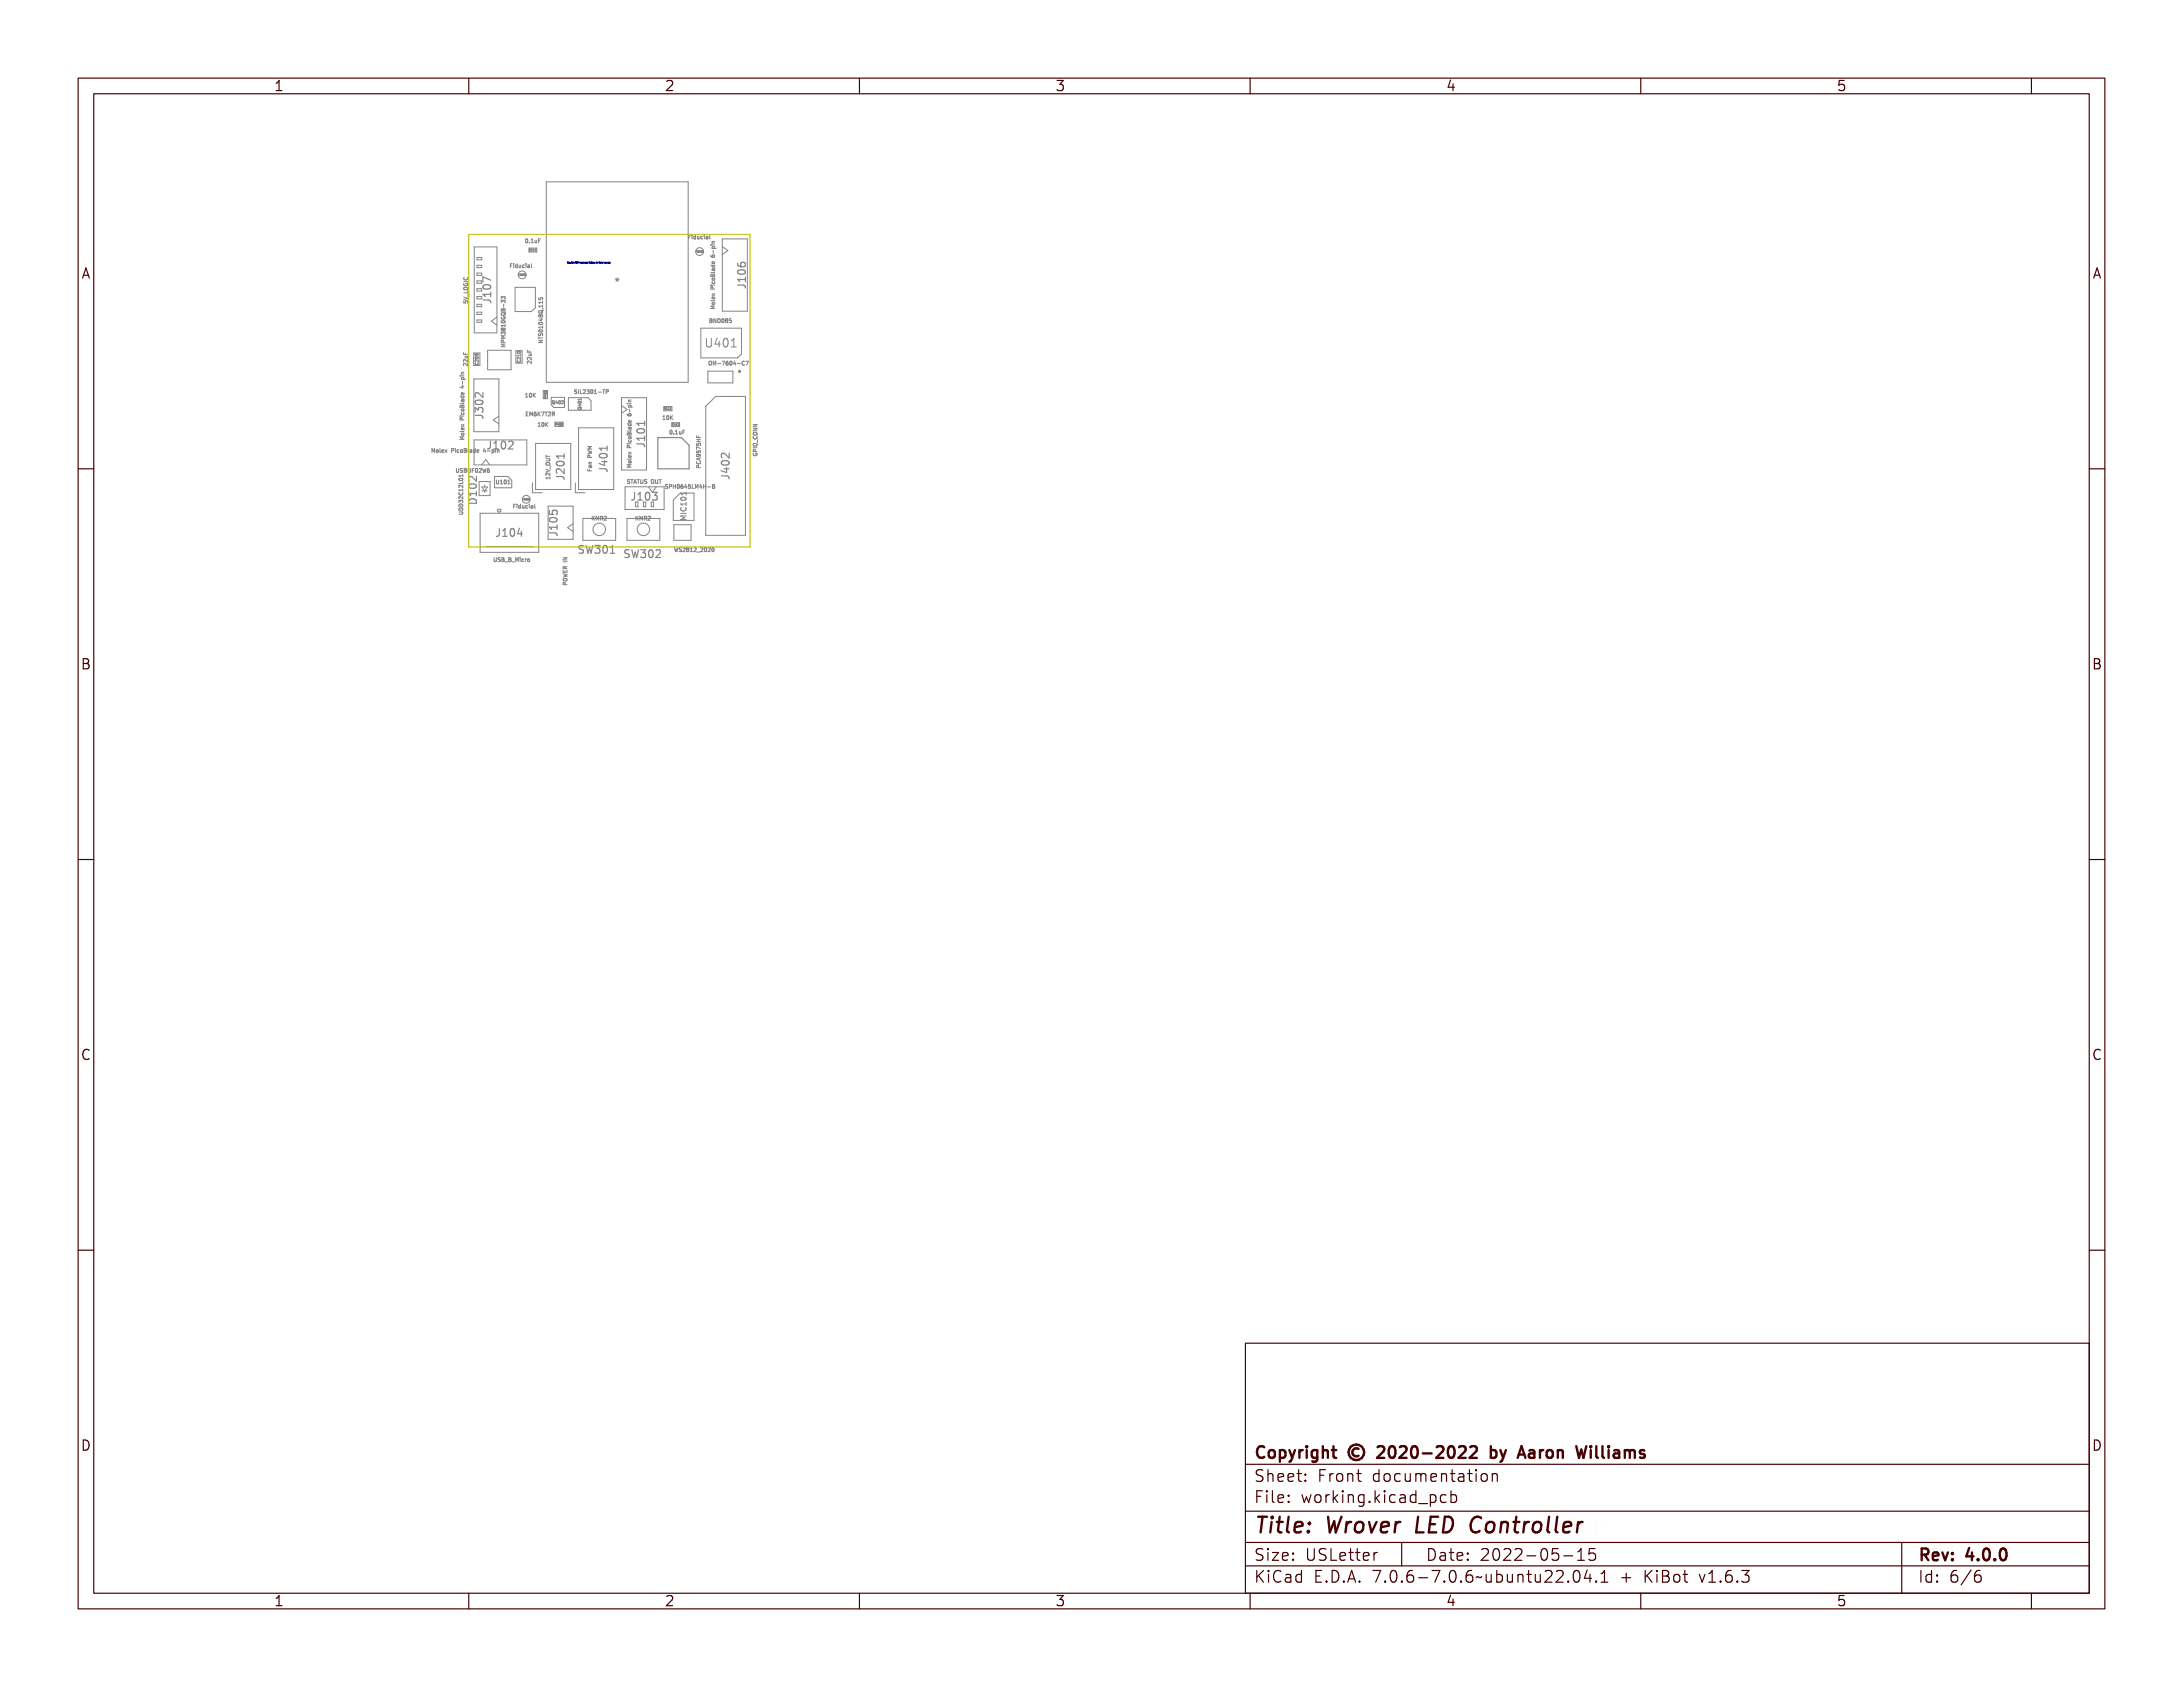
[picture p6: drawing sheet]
<svg xmlns="http://www.w3.org/2000/svg" width="279mm" height="216mm" viewBox="0 0 279 216" stroke-linecap="round" stroke-linejoin="round" font-family="sans-serif">
<defs><g id="words">
<text font-size="2.7" fill="#480000" x="160.4" y="196.2">Title: Wrover LED Controller</text>
<g font-size="2" fill="#480000">
<text x="160.4" y="186.7">Copyright © 2020-2022 by Aaron Williams</text>
<text x="160.4" y="189.7">Sheet: Front documentation</text>
<text x="160.4" y="192.3">File: working.kicad_pcb</text>
<text x="160.4" y="199.8">Size: USLetter</text>
<text x="160.4" y="202.6">KiCad E.D.A. 7.0.6-7.0.6~ubuntu22.04.1 + KiBot v1.6.3</text>
<text x="182.4" y="199.8">Date: 2022-05-15</text>
<text x="245.4" y="202.6">Id: 6/6</text>
<text x="245.4" y="199.8">Rev: 4.0.0</text>
</g>
<g font-size="1.7" fill="#480000">
<text x="35" y="11.7">1</text>
<text x="85" y="11.7">2</text>
<text x="135" y="11.7">3</text>
<text x="185" y="11.7">4</text>
<text x="235" y="11.7">5</text>
<text x="10.5" y="35.7">A</text>
<text x="267.9" y="35.7">A</text>
<text x="10.5" y="85.6">B</text>
<text x="267.9" y="85.6">B</text>
<text x="10.5" y="135.7">C</text>
<text x="267.9" y="135.7">C</text>
<text x="10.5" y="185.6">D</text>
<text x="267.9" y="185.6">D</text>
<text x="35" y="205.5">1</text>
<text x="85" y="205.5">2</text>
<text x="135" y="205.5">3</text>
<text x="185" y="205.5">4</text>
<text x="235" y="205.5">5</text>
</g>
<text font-size="1.5" fill="#848484" x="90.5" y="44.4">U401</text>
<g font-size="1.3" fill="#848484">
<text x="78.6" y="36.6">*</text>
<text x="62.5" y="57.5">J102</text>
<text x="80.9" y="64.1">J103</text>
<text x="63.6" y="68.7">J104</text>
<text x="74.4" y="70.9">SW301</text>
<text x="80.2" y="71.4">SW302</text>
</g>
<text font-size=".9" fill="#848484" x="87.8" y="66.4" transform="rotate(-90 87.8 66.4)">MIC101</text>
<g font-size=".7" fill="#848484">
<text x="65.1" y="34.3">Fiducial</text>
<text x="67.2" y="31.1">0.1uF</text>
<text x="87.9" y="30.6">Fiducial</text>
<text x="91" y="41.3">BNO085</text>
<text x="64.7" y="43.8" transform="rotate(-90 64.7 43.8)">MPM3810GQB-33</text>
<text x="69.5" y="43.6" transform="rotate(-90 69.5 43.6)">NTS0104BQ,115</text>
<text x="91.2" y="46.7">OM-7604-C7</text>
<text x="67.3" y="50.9">10K</text>
<text x="67.5" y="53.2">EM6K7T2R</text>
<text x="73.7" y="50.4">SIL2301-TP</text>
<text x="84.9" y="53.7">10K</text>
<text x="55.4" y="57.9">Molex PicoBlade 4-pin</text>
<text x="59.4" y="56.2" transform="rotate(-90 59.4 56.2)">Molex PicoBlade 4-pin</text>
<text x="68.9" y="54.6">10K</text>
<text x="85.7" y="55.6">0.1uF</text>
<text x="89.7" y="59.6" transform="rotate(-90 89.7 59.6)">PCA9575HF</text>
<text x="58.7" y="60.5">USBUF02W6</text>
<text x="63.6" y="62">U101</text>
<text x="65.5" y="65">Fiducial</text>
<text x="80.4" y="61.9">STATUS OUT</text>
<text x="85.7" y="62.5">SPH0645LM4H-B</text>
<text x="63.3" y="71.9">USB_B_Micro</text>
<text x="75.9" y="66.6">KMR2</text>
<text x="81.5" y="66.6">KMR2</text>
<text x="86.7" y="70.6">WS2812_2020</text>
</g>
<text font-size=".5" fill="#848484" x="70.8" y="51.7">Q402</text>
<g font-size=".3" fill="#848484">
<text x="66.3" y="35.3">FID103</text>
<text x="67.8" y="32.1">C111</text>
<text x="89.1" y="32.3">FID102</text>
<text x="85.1" y="52.4">R111</text>
<text x="71.1" y="54.4">R408</text>
<text x="86.1" y="54.5">C412</text>
<text x="66.9" y="64">FID101</text>
</g>
</g></defs>
<g fill="none" stroke="#848484" stroke-width=".13">
<path d="M59.4 38.5v.3h.2v-.3h.2v.3M59.4 38l.5 .2-.5 .2M59.4 36h.5M59.4 36.3a.23 .23 0 0 0 .2 .3 .23 .23 0 0 0 .2-.3h-.2v.1M59.4 38.4v.2h.2a.16 .16 0 0 1 .1-.2 .16 .16 0 0 1 .2 .1 .16 .16 0 0 1-.1 .2 .13 .13 0 0 0 0-.2 .13 .13 0 0 0-.2 0 .13 .13 0 0 0 0 .2h-.2zM59.4 38l.5 .1v.1l-.5 .1 .4-.1zM59.4 37.4h.4l.1-.2v.3h-.5zM59.4 36v.1h.4l.1-.1v.3l-.1-.1h-.4v.1zM59.4 35.5a.22 .22 0 0 0 .2 .3 .22 .22 0 0 0 .2-.3M59.4 35.6h.1a.17 .17 0 0 0 .1 .2 .17 .17 0 0 0 .2-.2 .22 .22 0 0 1-.2 .3 .22 .22 0 0 1-.2-.3zM59.4 36.4h.1a.17 .17 0 0 0 .1 .2 .17 .17 0 0 0 .2-.1h-.2v-.1h.2a.23 .23 0 0 1-.2 .3 .23 .23 0 0 1-.2-.3zM59.4 36.8h.4v.2l-.4 .1v-.1z"/>
<path d="M59.4 36.8h.3l.2 .1a.24 .24 0 0 1-.3 .2 .24 .24 0 0 1-.2-.2zM59.4 36.9a.22 .22 0 0 1 .4 .1 .22 .22 0 0 1-.4-.1zM59.9 37.2v.3h-.5M59.9 37.6v.4M60 37.5v.5zM60.7 31.6h2.9v11h-2.9zM61 36h.7v.3h-.7zM61 39h.7v.3h-.7zM61 37.9h.7v.4h-.7zM61 33.9h.7v.3h-.7zM61 33h.7v.3h-.7zM61 34.9h.7v.4h-.7z"/>
<path d="M61 36.9h.7v.3h-.7zM61 39.9h.7v.3h-.7zM64.2 39.1l.1-.1 .1 .1a.15 .15 0 0 1 .3 0 .15 .15 0 0 1-.1 .2v-.1a.1 .1 0 0 0-.1-.1 .1 .1 0 0 0-.1 .1l-.1-.1-.1 .2zM64.2 38.7l.1-.1 .1 .1a.15 .15 0 0 1 .3 0 .15 .15 0 0 1-.1 .2v-.1a.1 .1 0 0 0-.1-.1 .1 .1 0 0 0-.1 .1l-.1-.1-.1 .2zM64.2 39.9h.2a.13 .13 0 0 1 .2-.1 .13 .13 0 0 1 .1 .2v.1h-.5zM64.3 39.9h.1v.2h-.2zM64.4 38l-.1 .1-.1-.2v.4M64.4 38h.1M64.4 38h.2v.3M64.5 39.9h.1v.2h-.2zM64.5 39.5v.2zM65.2 33.8h.2h-.2v.2h.2h-.2v.3z"/>
<path d="M65.6 33.9h.1v.3l.1 .1h-.3l.2-.1v-.2zM65.7 33.8h.1M65.9 36.8h2.6v2.6l-.5 .5h-2.1zM66 34h.2v-.2v.5h-.1a.18 .18 0 0 1-.2-.1 .18 .18 0 0 1 .1-.2zM66.3 33.9l.2 .3 .1-.3v.4v-.1a.12 .12 0 0 1-.2 .1 .12 .12 0 0 1-.1-.2zM66.4 35.1h.1h-.1l.1 .1-.1 .1zM66.5 35.1h.1v.2h-.1zM66.7 35.1h.1v.2h-.1zM66.7 35.1l.1 .1zM66.8 34l.1-.1 .1 .1a.13 .13 0 0 0-.2 0 .13 .13 0 0 0 0 .2 .13 .13 0 0 0 .2 0 .15 .15 0 0 1-.2 .1 .15 .15 0 0 1-.1-.2zM66.9 35.1l.1 .2h-.1zM67 35.1l.1 .2z"/>
<path d="M67.2 33.9h.1v.3l.1 .1h-.3l.2-.1v-.2zM67.2 35.1h.1l-.1 .2 .1-.1zM67.3 33.8h.1M67.3 30.6a.24 .24 0 0 1 .3 .2 .24 .24 0 0 1-.3 .3l-.1-.3zM67.4 30.7a.2 .2 0 0 1 .1 .1 .2 .2 0 0 1-.1 .2zM67.5 33.9l.3 .1v.3l-.1-.1a.13 .13 0 0 1-.2 0 .14 .14 0 0 1 .2-.2zM67.7 31.7h1v.6h-1zM67.8 31v.1zM67.8 31.9h.2l-.1 .1 .1 .1h-.2zM67.9 33.8h.2v.4l.1 .1-.1-.1-.1-.4zM68 31.9h.1l.1 .2h-.2zM68.1 30.6h.2v.4l.1 .1h-.3l.1-.1v-.3z"/>
<path d="M68.2 31.9h.1l.1 .2h-.2zM68.4 31.9h.1l.1 .2h-.2zM68.5 30.7l.1 .3 .1-.3v.4v-.1a.12 .12 0 0 1-.2 .1 .12 .12 0 0 1 0-.1zM68.9 30.6h.3l-.3 .1v.1h.2l-.2 .1v.2zM69 38.1v.2M69 39.3h.4l.1-.1v.3l-.1-.1h-.3l-.1 .1zM69 38.9h.4l.1-.1v.3l-.1-.1h-.3l-.1 .1zM69 38.5v.1h.2a.16 .16 0 0 1 .1-.2 .16 .16 0 0 1 .2 .1 .16 .16 0 0 1-.1 .2 .13 .13 0 0 0 0-.2 .13 .13 0 0 0-.2 0 .13 .13 0 0 0 0 .2h-.2zM69.1 38.3l.1-.2h.2l.1 .2M69.4 39.7l.2 .1h-.2zM69.9 23.3h18.2v25.6h-18.2zM88 30.1h.3l-.3 .1v.1h.2l-.2 .1v.2z"/>
<path d="M88.4 30.2h.1v.4h.2h-.3h.1v-.3zM88.5 30.1v.1zM88.8 30.3h.2v-.2v.5a.18 .18 0 0 1-.3-.1 .18 .18 0 0 1 .1-.2zM89.1 32.1h.1h-.1l.1 .1-.1 .1zM89.2 30.2l.1 .4 .1-.4v.4v-.1a.12 .12 0 0 1-.2 .1 .12 .12 0 0 1 0-.1zM89.3 32.1h.1v.2h-.1zM89.4 32.1l.1 .1v.1h-.1zM89.4 32.1l.1 .2zM89.6 32.1h.1v.2h-.1zM89.6 30.3l.2-.1v.1a.13 .13 0 0 0-.1 0 .13 .13 0 0 0 0 .2 .13 .13 0 0 0 .1 0 .15 .15 0 0 1-.1 .1 .15 .15 0 0 1-.1-.2zM89.8 32.1v.2zM89.9 32.1h.1l-.1 .2h.1h-.1l.1-.1z"/>
<path d="M90 30.2h.1v.4h.2h-.3h.1v-.3zM90.1 30.1v.1zM90.4 30.3h.2v.3a.16 .16 0 0 1-.3-.1 .13 .13 0 0 1 .2-.1l.1-.1zM90.8 30.1h.1v.4l.1 .1h-.1l-.1-.5zM91 32.7l.1 .2h.3l.1-.1-.1-.1h-.2l.1 .2M91 36.5h.1M91 33.9h.5M91 31.4h.1M91 38.4h.4l.1-.1v.1h-.5v.1zM91 34.8h.4l.1-.1v.1h-.5v.1zM91 36.4h.1zM91 33.9h.5a.18 .18 0 0 1-.2 .3 .16 .16 0 0 1-.1-.3z"/>
<path d="M91 31.6h.1zM91 35.2l.1-.1 .1 .1 .2-.1 .1 .3h-.5zM91 39h.5l-.4 .1 .2 .1-.2 .1 .4 .1h-.5v-.1l.3-.1-.3-.1zM91 32.7h.1a.14 .14 0 0 0 0 .1 .14 .14 0 0 0 .1 .1 .16 .16 0 0 1 .1-.3 .16 .16 0 0 1 .2 .1 .16 .16 0 0 1-.1 .2 .23 .23 0 0 1-.3 0 .23 .23 0 0 1-.1-.2zM91 35.1h.2a.13 .13 0 0 1 .2-.1 .13 .13 0 0 1 .1 .2v.1h-.5zM91.1 36.7l.1-.1 .1 .3h.2h-.5zM91.1 35.1h.1v.2h-.1zM91.1 36.7h.1l.1 .2h-.2zM91.1 37.4l.2 .2 .2-.2-.1 .2 .1 .2-.2-.2-.2 .2 .2-.2zM91.1 36.4h.4v-.2v.3v-.1h-.3l-.1 .1zM91.1 31.6h.4v-.2v.3v-.1h-.3l-.1 .1zM91.1 37.6l.4 .2"/>
<path d="M91.1 36.5h.4M91.1 31.8h.5M91.1 31.4h.4M91.1 31.1h.4M91.2 35.8a.13 .13 0 0 0 0 .2 .13 .13 0 0 0 .2 0 .13 .13 0 0 0 0-.2 .15 .15 0 0 1 .1 .2 .15 .15 0 0 1-.2 .1 .18 .18 0 0 1-.1-.3zM91.2 34.3l.3-.1v.1a.13 .13 0 0 1-.1 .2 .13 .13 0 0 1-.1-.1l-.1-.1v.2zM91.2 31.1h.3l-.3 .1 .3 .1h-.4zM91.2 31.8v-.2h.3v.2M91.2 33.9v.3l.3-.1v-.2M91.2 36v.3l.3-.1v-.2M91.2 37.9l.1-.1v.3l.1-.1v-.1a.18 .18 0 0 1 .1 .2 .18 .18 0 0 1-.3 0 .18 .18 0 0 1 0-.2zM91.2 33.5l.1-.1v.3l.1-.1v-.2a.18 .18 0 0 1 .1 .3 .18 .18 0 0 1-.3 0 .18 .18 0 0 1 0-.2z"/>
<path d="M91.2 31.9a.18 .18 0 0 1 .2-.1 .18 .18 0 0 1 .1 .3h.1h-.5zM91.2 31.9a.13 .13 0 0 1 .2 0 .13 .13 0 0 1 0 .1h-.2zM91.2 35.6h.2l.1 .2h-.3zM91.2 38.7h.2l.1 .2h-.3zM91.2 37.9h.1v.2zM91.2 33.5h.1v.2zM91.2 35.2v.2M91.2 37v-.2l-.2-.1v.3h.5M91.3 34.4l.1 .2h.1v-.2M91.3 32v.4M91.3 35.1h.1v.2h-.1zM91.3 32.3v.2z"/>
<path d="M91.5 33.5l-.1 .2h-.2v-.2h.1v.2M91.5 38l-.1 .2h-.2v-.2h.1v.2M91.5 39.2h-.5l.3 .1-.3 .2h.5M91.5 30.9h-.3v.2M91.5 34.4h-.3v.2M91.5 38.4l-.5 .1M91.5 37.6l-.4 .2M91.5 34.8l-.5 .1M92.4 30.6h3.2v9.2h-3.2zM92.4 31.6l.8 .5-.8 .5M55.4 57.4h.1l.1 .3 .1-.3h.1v.5l-.1-.4-.1 .3-.1-.3-.1 .4zM56.2 57.4h.2v.4l.1 .1h-.1l-.1-.4z"/>
<path d="M56.7 57.6h.2v.2h-.2l.1 .1 .1-.1a.18 .18 0 0 1-.3 .1 .18 .18 0 0 1 .1-.3zM56.7 57.6h.1l.1 .1h-.2zM57 57.6l.2 .1 .1-.1-.1 .1 .2 .2-.2-.1-.2 .1 .1-.2zM57.8 57.4h.2a.16 .16 0 0 1 .1 .2 .16 .16 0 0 1-.2 .1l-.1 .2zM57.9 57.5h.2v.2h-.2zM58.3 57.6h.1v.3h.1h-.3h.2v-.3zM58.4 57.4v.1zM58.4 60v.4l.2 .1M58.7 57.6h.2a.13 .13 0 0 0-.2 .1 .13 .13 0 0 0 0 .1 .13 .13 0 0 0 .2 0 .15 .15 0 0 1-.2 .1 .15 .15 0 0 1-.1-.2zM58.8 60l.1 .4h.1v-.4h.1v.3a.16 .16 0 0 1-.2 .2 .16 .16 0 0 1-.1-.2zM58.9 55.1h.4l.1-.1v.2h-.5v.1zM58.9 51.5h.4l.1-.1v.2h-.5v.1z"/>
<path d="M58.9 53.1l.1 .1zM58.9 50.6h.5v.1a.16 .16 0 0 1-.2 .2 .16 .16 0 0 1-.1-.2zM58.9 48.3l.1 .1zM58.9 55.8h.5h-.4l.2 .1-.2 .2h.4h-.5v-.1h.3l-.3-.1zM58.9 49.4h.4l.1 .1h-.1l-.1 .2zM59 51.8l.1 .1a.13 .13 0 0 1 .2-.1 .13 .13 0 0 1 .1 .2v.1h-.5zM59 53.4h.1l.1 .2 .2 .1h-.5zM59 49.5h.2v.2zM59 51.9h.1v.1h-.1zM59 53.5h.1l.1 .1h-.2zM59 54.2l.2 .1 .2-.1-.1 .2 .1 .1-.2-.1-.2 .1 .2-.1zM59 53.1h.4v-.1v.3v-.1h-.3l-.1 .1z"/>
<path d="M59 48.3h.4v-.1v.3v-.1h-.3l-.1 .1zM59.1 52.6a.13 .13 0 0 0 0 .2 .13 .13 0 0 0 .2 0 .13 .13 0 0 0 0-.2 .15 .15 0 0 1 .1 .2 .15 .15 0 0 1-.2 .1 .18 .18 0 0 1-.1-.3zM59.1 51h.3v.1a.13 .13 0 0 1-.1 .2 .13 .13 0 0 1-.1-.2h-.1v.2zM59.1 47.8h.3l-.3 .1 .3 .2h-.4zM59.1 54.6h.1v.2h.2l-.1-.2a.18 .18 0 0 1 .1 .3 .18 .18 0 0 1-.3 0 .18 .18 0 0 1 0-.3zM59.1 50.2h.1v.2h.2l-.1-.2a.18 .18 0 0 1 .1 .3 .18 .18 0 0 1-.3 0 .18 .18 0 0 1 0-.3zM59.1 48.6a.18 .18 0 0 1 .2 0 .18 .18 0 0 1 .1 .2l.1 .1h-.5zM59.1 48.7a.13 .13 0 0 1 .2-.1 .13 .13 0 0 1 0 .2h-.2zM59.1 54.7l.1-.1v.2zM59.1 50.3l.1-.1v.2zM59.2 51.9h.1l.1 .1h-.2zM59.2 49.1l.1 .1z"/>
<path d="M59.3 45.1v.3h.5M59.4 45.2v.2h.2v-.2v.2l.2 .1h-.4zM59.4 46.5h.2l.2 .2v-.3v.3l-.3-.2-.1 .2zM59.4 46.1l.2-.1 .2 .3v-.3v.3l-.3-.2-.1 .2zM59.4 57.4h.2a.12 .12 0 0 1 .1 .1 .12 .12 0 0 1 0 .2 .13 .13 0 0 1 0 .1 .13 .13 0 0 1-.1 .1h-.2zM59.5 45.6h.3v.1a.12 .12 0 0 1 0 .1 .12 .12 0 0 1-.1 .1h-.2l.3-.1zM59.5 45.6h.3M59.5 57.7h.2v.2h-.2zM59.5 57.5h.1v.1h-.1zM59.6 45.2v.2M59.6 60h.1a.12 .12 0 0 1 .2 .1 .12 .12 0 0 1-.1 .1 .13 .13 0 0 1 .1 .2 .13 .13 0 0 1-.2 .1h-.1zM59.8 45.6v.2h-.3"/>
<path d="M59.8 46.5v.3l-.3-.3-.2 .1 .1 .2M59.8 46v.3l-.3-.3-.2 .1 .1 .2M59.8 57.4h.2v.4l.1 .1h-.1l-.1-.4zM60 60l.1 .4h.1v-.4h.1v.3a.16 .16 0 0 1-.2 .2 .16 .16 0 0 1-.1-.2zM60.3 57.6h.2v.3h-.1a.13 .13 0 0 1-.2 0 .14 .14 0 0 1 .2-.2l.1-.1zM60.4 60h.3h-.2v.2h.2h-.2v.3h-.1zM60.6 45.2h.8v1.6h-.8zM60.7 48.5h3.1v6.7h-3.1zM60.7 57.6h.2v-.2v.5h-.1a.18 .18 0 0 1-.2-.1 .18 .18 0 0 1 .1-.2zM60.7 56.3h6.7v3.2h-6.7zM60.8 45.8a.18 .18 0 0 1 .3-.1 .18 .18 0 0 1 .1 .2h-.3zM60.8 46.4a.18 .18 0 0 0 .2 .3 .18 .18 0 0 0 .2-.3"/>
<path d="M60.8 45.7a.19 .19 0 0 1 .3-.1 .19 .19 0 0 1 .1 .2v.1a.19 .19 0 0 1-.3 0 .19 .19 0 0 1-.1-.2zM60.8 46.3h.1a.14 .14 0 0 0 .1 .2 .14 .14 0 0 0 .2-.2 .18 .18 0 0 1-.2 .3 .18 .18 0 0 1-.2-.3zM60.9 60a.24 .24 0 0 1 .2 .2 .24 .24 0 0 1-.2 .3l-.1-.3zM60.9 46.1l.1-.1 .2 .2v-.2v.3l-.3-.2v.2zM60.9 45.4a.2 .2 0 0 1 .2 0 .2 .2 0 0 1 .1 .2l-.1-.2a.13 .13 0 0 1-.1 .2 .13 .13 0 0 1-.1 0 .13 .13 0 0 1 0-.2zM60.9 45.8h.3l-.2 .1zM61 45.3v.2h-.2l.1-.2h.3M61 40.9h.7v.4h-.7zM61.1 57.6h.2l.1 .2h-.3l.1 .1 .1-.1a.18 .18 0 0 1-.2 .1 .18 .18 0 0 1 0-.3zM61.1 57.6h.1l.1 .1h-.2zM61.2 46.4h.1M61.2 45.3v.1"/>
<path d="M61.2 45.4v.1M61.2 46v.3l-.3-.3-.1 .1v.2M61.5 60l.1 .4 .1-.3h.1v.3l.1-.4v.5l-.2-.3-.1 .3zM61.7 59.5l.5-.7 .5 .7M62 57.4h.1v.4h.1l-.1 .1-.1-.1h-.2zM62 57.5v.3h-.1zM62.3 57.7l.2 .1zM62.4 44.8h3v2.5h-3zM62.5 60h.1M62.6 57.6h.1a.16 .16 0 0 1 .2 .1 .16 .16 0 0 1-.2 .2l-.1 .2zM62.8 57.6a.12 .12 0 0 1 .1 .1 .12 .12 0 0 1-.2 .1zM63.1 57.6h.1v.3h.1h-.3h.2v-.3z"/>
<path d="M63.2 57.4v.1zM63.5 57.6a.12 .12 0 0 1 .2 0 .12 .12 0 0 1 0 .1v.2v-.3h-.2v.3zM63.6 40.6l-.7 .5 .7 .5M63.8 53.3l-.7 .5 .7 .5M64.2 43.4h.5l-.5 .1 .3 .1-.3 .1 .5 .1h-.5v-.1l.2-.1-.2-.1zM64.2 42.6h.5l-.5 .1 .3 .1-.3 .1h.5h-.5l.2-.1-.2-.1zM64.2 41.5h.4l.1-.1v.3l-.1-.1h-.3l-.1 .1zM64.2 42.3l.1-.1 .1 .1a.15 .15 0 0 1 .3 0 .15 .15 0 0 1-.1 .2v-.1a.1 .1 0 0 0-.1-.1 .1 .1 0 0 0-.1 .1l-.1-.1-.1 .2zM64.2 41.9h.2a.14 .14 0 0 1 .2 0 .14 .14 0 0 1 0 .2 .14 .14 0 0 1-.2-.1 .14 .14 0 0 1-.2 .1 .14 .14 0 0 1 0-.2zM64.2 40.6h.1a.17 .17 0 0 0 .1 .3 .17 .17 0 0 0 .2-.2h-.2v-.1h.2a.23 .23 0 0 1-.2 .3 .23 .23 0 0 1-.2-.3zM64.2 43.1l.2-.1 .1 .2 .2 .1h-.5zM64.2 41.1h.5a.24 .24 0 0 1-.3 .2 .24 .24 0 0 1-.2-.2z"/>
<path d="M64.2 40.3l.5-.1v.2a.25 .25 0 0 1-.3 .1 .25 .25 0 0 1-.2-.2zM64.2 41.1a.22 .22 0 0 1 .4 .1 .22 .22 0 0 1-.4-.1zM64.2 40.3a.22 .22 0 0 1 .4 .1 .22 .22 0 0 1-.4-.1zM64.3 43.1h.1v.1h-.2zM64.7 44h-.5l.3 .2-.3 .2h.5M66 44.9h.8v1.6h-.8zM66.2 45.5h.4v-.1v.2v-.1h-.3v.1zM66.2 45.1a.18 .18 0 0 1 .3 0 .18 .18 0 0 1 .1 .2h-.3zM66.2 46.1a.18 .18 0 0 0 .2 .3 .18 .18 0 0 0 .2-.3M66.2 45a.19 .19 0 0 1 .3 0 .19 .19 0 0 1 .1 .2 .19 .19 0 0 1-.3 0 .19 .19 0 0 1-.1-.2zM66.2 46h.1a.14 .14 0 0 0 .1 .2 .14 .14 0 0 0 .2-.2 .18 .18 0 0 1-.2 .3 .18 .18 0 0 1-.2-.3zM66.3 45.8l.1-.1 .2 .2v-.2v.3l-.3-.2v.2z"/>
<path d="M66.3 45.2h.3l-.2 .1zM66.6 45.4v.2M66.6 45.7v.3l-.3-.3-.1 .1v.2M66.6 45.5h-.4l.1 .1M67.4 53h.1M67.4 50.4h.2v.4l.1 .1h-.3l.1-.1v-.4zM67.5 44.8v.3h.5M67.5 44.9l.1 .2h.1l.1-.2v.2l.2 .1h-.5zM67.6 46.2h.1l.3 .2v-.3v.3l-.3-.2-.1 .2zM67.6 45.8l.1-.1 .3 .3v-.3v.3l-.3-.2-.1 .2zM67.6 52.7h-.2v.5h.2M67.6 52.8h.3h-.2v.2h.2h-.2v.2l.2 .1h-.3z"/>
<path d="M67.7 45.3h.3v.1a.12 .12 0 0 1 0 .1 .12 .12 0 0 1-.1 .1h-.2l.3-.1zM67.7 45.3h.3M67.7 44.9v.2M67.8 50.4a.24 .24 0 0 1 .3 .2 .24 .24 0 0 1-.3 .2l-.1-.2zM67.9 50.4a.2 .2 0 0 1 .1 .2 .2 .2 0 0 1-.1 .2zM68 45.3v.2h-.3M68 52.8h.1v.2l.1-.2h.1v.5v-.5l-.1 .3-.2-.3v.5zM68 46.2v.3l-.4-.3-.1 .1v.2M68 45.7v.3l-.4-.3-.1 .1v.2M68.1 50.4l.1 .2 .3-.2-.2 .2 .2 .3-.2-.3-.2 .3zM68.4 52.8h.2h.1a.14 .14 0 0 0-.2 0 .14 .14 0 0 0 0 .2 .16 .16 0 0 1 .2 0 .16 .16 0 0 1-.1 .3 .16 .16 0 0 1-.2-.2zM68.6 56.8h4.4v5.8h-4.4z"/>
<path d="M68.8 52.8l.1 .2 .2-.2-.1 .2 .1 .3-.2-.3-.1 .3zM69 54.1h.2v.4l.1 .1h-.3l.1-.1v-.3zM69 43.2h.5v.1l-.4 .2h.4h-.5l.4-.2h-.4zM69 42.8v.1h.5v.1h-.5v.2zM69 41.7h.4l.1-.1v.3l-.1-.1h-.3l-.1 .1zM69 40.9l.4-.1 .1 .1h-.1l-.1 .2zM69 42.4l.1 .3a.21 .21 0 0 1 .3-.3 .19 .19 0 0 1 .1 .3h-.1v-.2h-.1a.16 .16 0 0 1-.2 .2 .16 .16 0 0 1-.1-.3zM69 40.5h.2a.13 .13 0 0 1 .2-.1 .13 .13 0 0 1 .1 .2v.1h-.5zM69 42.1h.5a.24 .24 0 0 1-.3 .2 .24 .24 0 0 1-.2-.2zM69 41.3h.5a.24 .24 0 0 1-.3 .2 .24 .24 0 0 1-.2-.2zM69 40.1l.5-.1v.2a.25 .25 0 0 1-.3 .1 .25 .25 0 0 1-.2-.2zM69 42.1a.22 .22 0 0 1 .4 .1 .22 .22 0 0 1-.4-.1z"/>
<path d="M69 41.3a.22 .22 0 0 1 .4 .1 .22 .22 0 0 1-.4-.1zM69 40.1a.22 .22 0 0 1 .4 .1 .22 .22 0 0 1-.4-.1zM69.1 40.9h.2v.2zM69.1 40.5h.1v.2h-.2zM69.2 52.8h.3l-.2 .5 .1-.5zM69.3 40.5h.1v.2h-.2zM69.4 54.1a.24 .24 0 0 1 .3 .3 .24 .24 0 0 1-.3 .2l-.1-.2zM69.5 43.6l-.5 .2h.5M69.5 54.2a.2 .2 0 0 1 .1 .2 .2 .2 0 0 1-.1 .1zM69.5 50h.6v1h-.6zM69.6 52.8h.3h-.1v.5h-.1v-.5zM69.7 50.2v-.2l.1 .1h.1v.1"/>
<path d="M69.7 50.4l.1-.1 .1 .1M69.7 50.4h.1M69.7 50.4h.2M69.7 50.6h.2l-.1 .1zM69.7 50.1h.2v.2v-.2l-.2 .2zM69.7 50.8l.2-.1-.1 .1 .1 .1h-.2zM69.7 50.4h.2zM69.7 50.6h.1v.1zM69.7 50.8l.1 .1zM69.7 54.1l.1 .2 .3-.2-.2 .2 .2 .3-.2-.2-.2 .2zM69.7 50.6h.2M69.8 50.9v-.1h-.1v.1h.2"/>
<path d="M69.8 50.5v.2l-.2-.1M69.9 58.7h.4l.1 .1-.1 .2h-.4M69.9 58.3v.2M69.9 58.4h.5M69.9 50.4h.1M69.9 59.3l.4-.1 .1 .2-.2 .1h-.3zM69.9 58.8h.3a.16 .16 0 0 1 .2 .2 .16 .16 0 0 1-.2 .1h-.3h.4v-.2h-.4zM69.9 58.4l.1 .2h.4h-.4l-.1 .2zM69.9 50.8l-.1 .1M70 59.3l.3-.1 .1 .1a.24 .24 0 0 1-.2 .3 .24 .24 0 0 1-.3-.3zM70 59.4a.22 .22 0 0 1 .3 0 .22 .22 0 0 1-.3 0zM70 52.8h.1a.19 .19 0 0 1 .2 .1 .19 .19 0 0 1-.2 .2v.1l.2 .1h-.3l.2-.4z"/>
<path d="M70.4 52.8h.1a.13 .13 0 0 1 .2 .1 .13 .13 0 0 1-.1 .1l.2 .3-.3-.3-.1 .3zM70.4 59.6v.4M70.5 52.8h.1v.2h-.1zM70.5 59.6l.1 .4zM70.5 50.8h1.8v1.4h-1.4l-.4-.4zM70.8 51.4l.1-.1a.21 .21 0 0 1 .2 .2 .21 .21 0 0 1-.1 .2v.1l-.1-.1a.2 .2 0 0 1-.1-.1 .2 .2 0 0 1 0-.2zM70.9 51.4h.1l-.1 .3zM71 54h1.1v.6h-1.1zM71.2 54.2h.1v.2l-.1-.1v.1zM71.2 54.2l.1 .1zM71.3 51.3l.1 .3-.1 .1v-.1h-.2zM71.3 51.4v.2h-.1z"/>
<path d="M71.5 54.2v.2h-.1zM71.5 54.2v.1h-.1zM71.5 51.3a.17 .17 0 0 1 .2 .2 .17 .17 0 0 1-.2 .2zM71.5 51.4h.1v.3zM71.6 54.2l.1 .2zM71.8 51.3l.2 .1-.2 .3h.2h-.2l.1-.3zM71.8 54.2h.1a.1 .1 0 0 1 0 .2 .1 .1 0 0 1-.1 0zM72.7 50.9h2.6l.4 .4v1.2h-3zM73.8 49.9h.2l-.2 .2a.19 .19 0 0 1 .3 .2 .21 .21 0 0 1-.4 .1v-.1h.3l-.1-.1a.16 .16 0 0 1-.1-.1 .16 .16 0 0 1 0-.2zM74 52.2h.3l.1 .1-.2 .1h-.2zM74 51.4a.2 .2 0 0 1 .2-.1 .2 .2 0 0 1 .2 .2l-.1 .1a.19 .19 0 0 1-.2 0 .19 .19 0 0 1-.1-.2zM74 51.8l.3-.1 .1 .1h-.1v.2z"/>
<path d="M74 51.2h.4v-.1v.2v-.1h-.3l-.1 .1zM74 51.5a.18 .18 0 0 1 .3-.1 .18 .18 0 0 1 .1 .2h-.3zM74 51.4h.1M74.1 54.7h4.4v7.9h-4.4zM74.1 52.1h.3v.1a.18 .18 0 0 1-.2 .1 .18 .18 0 0 1-.1-.2zM74.1 52.1l.3 .1h-.3zM74.1 51.5h.3l-.3 .1zM74.1 51.8h.2v.1zM74.1 51.8h.3M74.2 49.9h.2l-.1 .1v.3l.1 .1h-.2l.1-.1v-.3zM74.2 51.7v.3l-.2-.1M74.4 52.2l-.1 .1"/>
<path d="M74.4 51v.2M74.4 51.1h-.4l.1 .1M74.4 52.1v.1M74.6 49.9v.4l.3 .1h-.3zM75 49.9a.19 .19 0 0 1 .2 .2 .19 .19 0 0 1-.1 .2h-.1l.2 .1h-.3l.3-.4zM75.2 57.7l.5 .1-.3 .1 .3 .1-.5 .1M75.3 59.7v.3h.2v-.2v.2h.3h-.5zM75.3 57.7l.5 .1-.3 .1 .3 .1-.5 .1 .4-.1-.3-.1 .3-.1zM75.3 57.3h.5l-.5 .1 .3 .1-.3 .1 .5 .1h-.5v-.1l.2-.1-.2-.1zM75.3 58.2l.2-.1 .1 .3h.2h-.5zM75.3 58.2h.2v.2h-.2zM75.4 49.9a.13 .13 0 0 1 .2 .1 .13 .13 0 0 1 0 .1 .15 .15 0 0 1 0 .3 .16 .16 0 0 1-.3-.1l.1 .1a.14 .14 0 0 0 .2-.2 .1 .1 0 0 0-.2 0l.2-.2z"/>
<path d="M75.4 59.4h.3M75.4 59.4h.4h-.1a.15 .15 0 0 1 0 .3 .14 .14 0 0 1-.2-.2l-.1-.1v.2zM75.4 59h.4l-.4 .1 .4 .1h-.4zM75.5 58.5v-.2h-.2l-.1 .2h.5M75.5 59.6l.1 .3 .1-.1v-.2M75.7 59.6h-.3v.2M75.7 59.2h-.3v.2M75.7 57.1h-.5l.4 .2-.4 .2h.5M75.8 49.9a.24 .24 0 0 1 .3 .3 .24 .24 0 0 1-.3 .2l-.1-.2zM75.9 50a.2 .2 0 0 1 .1 .2 .2 .2 0 0 1-.1 .1zM76.2 49.9h.2v.4l.1 .1h-.3l.1-.1v-.3zM76.6 50.2h.2z"/>
<path d="M76.9 49.9h.4l-.2 .1v.4v-.4zM77.4 49.9h.1a.16 .16 0 0 1 .2 .2 .16 .16 0 0 1-.3 .1v.2zM77.4 50h.2v.1l-.2 .1zM79.5 50.9h3.2v9.3h-3.2zM79.5 51.9l.8 .5-.8 .5M80.3 54.3h.5v.1l-.3 .1v-.2M80.3 53v.1M80.3 56.8h.1M80.3 51.7h.1M80.3 58.7h.4l.1-.1v.1l-.5 .1v.1zM80.3 55.1h.4l.1-.1v.1l-.5 .1zM80.3 56.7h.1z"/>
<path d="M80.3 54.2h.5a.18 .18 0 0 1-.2 .3 .16 .16 0 0 1-.1-.3zM80.3 51.9h.1zM80.3 55.5v.2h.5l-.1-.3h-.1l-.1 .1M80.3 57.1v.2h.5M80.3 53.1v.1M80.3 51.6v.1M80.3 59.3h.5l-.4 .1 .2 .1-.2 .1 .4 .1h-.5v-.1l.3-.1-.3-.1zM80.3 57v.1M80.3 57h.2M80.3 55.4v.1M80.3 55.4l.2 .1M80.3 53.2h.2"/>
<path d="M80.3 53h.1a.14 .14 0 0 0 0 .1 .14 .14 0 0 0 .1 .1 .16 .16 0 0 1 .1-.3 .16 .16 0 0 1 .2 .1 .16 .16 0 0 1-.1 .2 .23 .23 0 0 1-.3 0 .23 .23 0 0 1-.1-.2zM80.3 55.4h.2a.13 .13 0 0 1 .2-.1 .13 .13 0 0 1 .1 .2v.1h-.5zM80.4 57l.1-.1 .1 .3h.2h-.5zM80.4 55.4h.1v.2h-.1zM80.4 57h.1l.1 .2h-.2zM80.4 57.7l.2 .2 .2-.2-.1 .2 .1 .2-.2-.2-.2 .2 .2-.2zM80.4 56.7h.4v-.2v.3v-.1h-.3l-.1 .1zM80.4 51.9h.4v-.2v.3v-.1h-.3l-.1 .1zM80.4 57.9l.4 .2M80.4 56.8h.4M80.4 52.1h.5M80.4 51.7h.4"/>
<path d="M80.4 51.4h.4M80.5 56.2a.13 .13 0 0 0 0 .1 .13 .13 0 0 0 .2 0 .13 .13 0 0 0 0-.1 .15 .15 0 0 1 .1 .1 .15 .15 0 0 1-.2 .1 .18 .18 0 0 1-.1-.2zM80.5 54.6h.3a.16 .16 0 0 1-.1 .3 .13 .13 0 0 1-.1-.2l-.1-.1v.2zM80.5 51.4h.3l-.3 .1 .3 .1h-.4zM80.5 52.1v-.2h.3v.2M80.5 55.9h.2l.1 .2-.3 .1zM80.5 56.3v.3l.3-.1v-.2M80.5 58.2l.1-.1v.3l.1-.1v-.1a.18 .18 0 0 1 .1 .2 .18 .18 0 0 1-.3 0 .18 .18 0 0 1 0-.2zM80.5 53.8l.1-.1v.3l.1-.1v-.1a.18 .18 0 0 1 .1 .2 .18 .18 0 0 1-.3 0 .18 .18 0 0 1 0-.2zM80.5 52.2a.18 .18 0 0 1 .2-.1 .18 .18 0 0 1 .1 .3h.1h-.5zM80.5 52.2a.13 .13 0 0 1 .2 0 .13 .13 0 0 1 0 .2h-.2zM80.5 59h.2l.1 .2h-.3z"/>
<path d="M80.5 53h.2l.1 .2h-.3zM80.5 57v.1M80.5 58.2h.1v.2zM80.5 53.8h.1v.2zM80.5 57.1v.2M80.5 55.5v.2M80.5 53.2h.1M80.6 54.7v.2h.2v-.2h-.3v.2M80.6 52.3v.4M80.6 55.4h.1v.2h-.1zM80.6 52.6v.2zM80.8 53.8l-.1 .2h-.2v-.2h.1v.2"/>
<path d="M80.8 58.3l-.1 .2h-.2v-.2h.1v.2M80.8 59.5h-.5l.3 .1-.3 .2h.5M80.8 51.2h-.3v.2M80.8 58.7l-.5 .1M80.8 57.9l-.4 .2M80.8 55.1l-.5 .1M85 52h1v.6h-1zM85 53.3l.1-.1v.5h.1h-.2h.1v-.4zM85.1 52.2h.1l.1 .2-.1-.1-.1 .1zM85.1 52.2l.1 .1h-.1zM85.3 52.2h.1v.2h-.1zM85.4 53.2a.24 .24 0 0 1 .2 .3 .24 .24 0 0 1-.2 .2l-.1-.2z"/>
<path d="M85.4 53.3a.2 .2 0 0 1 .2 .2 .2 .2 0 0 1-.2 .2zM85.5 52.2h.1l.1 .2h-.2zM85.7 53.2l.1 .3 .3-.3-.2 .2 .2 .3-.3-.2-.1 .2zM85.7 52.2h.1l.1 .2h-.2zM85.8 55.1a.24 .24 0 0 1 .2 .2 .24 .24 0 0 1-.2 .3l-.1-.3zM85.8 55.1a.2 .2 0 0 1 .2 .2 .2 .2 0 0 1-.2 .2zM86 54.1h1v.5h-1zM86.1 54.3l.2-.1-.2 .2 .2 .1-.2-.1zM86.2 55.5l.1 .1zM86.4 54.2v.3l-.1-.1zM86.4 54.3v.1h-.1zM86.5 54.2h.1l.1 .3h-.2z"/>
<path d="M86.6 55.1h.1v.4l.1 .1h-.2l.1-.1v-.3zM86.7 54.2a.11 .11 0 0 1 .2 .1 .11 .11 0 0 1-.2 .1l.2 .1h-.2l.1-.2zM86.9 55.2l.2 .3 .1-.3v.4v-.1a.12 .12 0 0 1-.2 .1 .12 .12 0 0 1-.1-.2zM87.4 55.1h.2h-.2v.2h.2h-.2v.3zM89.2 59.7v.1h.5M89.2 55.8v.2M89.2 58.6l.5-.2-.2 .1v.2l.2 .1-.5-.1zM89.2 57.7v.2h.2a.16 .16 0 0 1 .1-.2 .16 .16 0 0 1 .2 .1 .16 .16 0 0 1-.1 .2 .13 .13 0 0 0 0-.2 .13 .13 0 0 0-.2 0 .13 .13 0 0 0 0 .2h-.2zM89.2 57.3l.5 .2-.5-.2v.3zM89.2 56.9v.2h.2a.16 .16 0 0 1 .1-.2 .16 .16 0 0 1 .2 .1 .16 .16 0 0 1-.1 .2 .13 .13 0 0 0 0-.2 .13 .13 0 0 0-.2 0 .13 .13 0 0 0 0 .2h-.2zM89.2 56.5h.5h-.3v.2l.3 .1h-.5l.2-.1v-.2zM89.2 56.1v.2h.2v-.2v.2h.3h-.5z"/>
<path d="M89.2 58.9h.1a.17 .17 0 0 0 .1 .2 .17 .17 0 0 0 .2-.2 .22 .22 0 0 1-.2 .3 .22 .22 0 0 1-.2-.3zM89.2 59.3h.2l.1 .2 .2 .1h-.5zM89.2 58.1a.24 .24 0 0 1 .4-.1 .24 .24 0 0 1 .1 .3l-.1-.1-.2-.1a.16 .16 0 0 1 0 .3 .16 .16 0 0 1-.2-.1 .16 .16 0 0 1 0-.2zM89.2 58.6h.3v.1zM89.3 59.4h.1v.1h-.2zM89.4 55.8v.2M89.4 59.7v.1M89.7 42h5.2v3.3l-.5 .5h-4.7zM90.6 47.5h3.2v1.5h-3.2zM90.6 43.4h.2v.7a.2 .2 0 0 0 .2 .3 .2 .2 0 0 0 .2-.3v-.7h.1v.6a.35 .35 0 0 1-.3 .5 .35 .35 0 0 1-.4-.5zM91.1 46.4l-.1-.2h-.2l-.1 .2 .1 .3h.1h.1l.1-.1M91.1 40.8h.1a.12 .12 0 0 1 .2 .1 .12 .12 0 0 1-.1 .2 .13 .13 0 0 1 .1 .1 .13 .13 0 0 1-.2 .1h-.1z"/>
<path d="M91.1 41.1h.2v.1l-.2 .1zM91.1 40.9h.2v.1h-.2zM91.3 46.3h.1a.24 .24 0 0 1 .2 .2 .24 .24 0 0 1-.2 .2zM91.4 46.3a.2 .2 0 0 1 .1 .2 .2 .2 0 0 1-.1 .2zM91.5 40.8h.1l.1 .4v-.4h.1v.5h-.1l-.2-.4v.4zM91.6 50.7h3.8v17.8h-5.1v-16.5zM91.7 46.3h.1v.2l.1-.2h.1v.5v-.5l-.1 .3-.2-.3v.5zM91.9 40.9l.1-.1a.24 .24 0 0 1 .2 .3 .24 .24 0 0 1-.2 .2zM91.9 43.4h.2v.7h.1v.1h-.1v.2h-.2v-.2h-.4v-.1zM91.9 43.5v.6h-.3zM92 40.9a.2 .2 0 0 1 .1 .2 .2 .2 0 0 1-.1 .2zM92.2 46.5l.1 .1z"/>
<path d="M92.4 40.8a.24 .24 0 0 1 .2 .3 .24 .24 0 0 1-.2 .2l-.1-.2zM92.4 40.9a.2 .2 0 0 1 .1 .2 .2 .2 0 0 1-.1 .2zM92.5 43.5a.32 .32 0 0 1 .3-.1 .32 .32 0 0 1 .3 .3 .6 .6 0 0 1-.4 .8 .64 .64 0 0 1-.2-1zM92.5 46.3h.3l-.2 .5 .1-.5zM92.7 43.5a.58 .58 0 0 1 0 .9l-.1-.3zM92.7 40.9a.14 .14 0 0 1 .2-.1 .15 .15 0 0 1 0 .3 .14 .14 0 0 1 0 .2 .14 .14 0 0 1-.2 0 .14 .14 0 0 1 .1-.2zM92.9 46.3h.2h.1a.14 .14 0 0 0-.2 0 .14 .14 0 0 0 0 .2 .16 .16 0 0 1 .2 0 .16 .16 0 0 1-.1 .3 .16 .16 0 0 1-.2-.2zM93.1 40.8h.2l-.1 .1v.1a.16 .16 0 0 1 .2 .1 .16 .16 0 0 1-.1 .2 .16 .16 0 0 1-.2-.1 .13 .13 0 0 0 .2 .1 .13 .13 0 0 0 0-.2 .13 .13 0 0 0-.2 0zM93.4 43.4h.3v.9h.3v.1h-.6v-.1h.2v-.8l-.2 .1zM93.4 46.3a.24 .24 0 0 1 .2 .2 .24 .24 0 0 1-.2 .2l-.1-.2zM93.4 46.3a.2 .2 0 0 1 .1 .2 .2 .2 0 0 1-.1 .2zM93.6 41v.2"/>
<path d="M93.9 46.3h.1v.3v.2l-.1-.2h-.2zM93.9 46.3v.3h-.2zM94.2 46.5l.1 .1zM94.5 46.3h.2h.1a.17 .17 0 0 0-.2 .2 .17 .17 0 0 0 .2 .2 .24 .24 0 0 1-.3-.1 .24 .24 0 0 1 0-.3zM94.9 46.3h.3l-.2 .5 .1-.5zM95.5 46.2h.3l-.2 .5M96.4 57.3h.5M96.4 54.8h.5l-.5 .3h.5M96.4 54.3h.5l-.5 .3h.5M96.4 58a.23 .23 0 0 0 .3 .3 .23 .23 0 0 0 .2-.3h-.2v.1M96.4 57l.1 .1h.4v-.1v.3v-.1h-.4l-.1 .1zM96.4 55h.5l-.4 .2h.4v.1h-.5v-.1l.4-.2h-.4z"/>
<path d="M96.4 54.6h.5l-.4 .2h.4v.1h-.5v-.1l.4-.2h-.4zM96.4 55.9a.22 .22 0 0 0 .3 .3 .22 .22 0 0 0 .2-.3M96.5 55.8a.17 .17 0 0 0 .2 .2 .17 .17 0 0 0 .1-.2 .22 .22 0 0 1-.1 .3 .22 .22 0 0 1-.2-.3zM96.5 57.8a.17 .17 0 0 0 .2 .2 .17 .17 0 0 0 .2-.2l-.2 .1v-.1h.2a.23 .23 0 0 1-.2 .3 .23 .23 0 0 1-.2-.3zM96.5 55.4h.3l.1 .2-.4 .1-.1-.1zM96.5 56.8h.3l.1 .2-.4 .1-.1-.1zM96.5 57.4h.1l.1 .2 .2 .1h-.5zM96.5 56.6h.3h.1a.24 .24 0 0 1-.2 .3 .24 .24 0 0 1-.3-.3zM96.5 55.4h.3h.1a.24 .24 0 0 1-.2 .3 .24 .24 0 0 1-.3-.3zM96.5 56.7a.22 .22 0 0 1 .4 .1 .22 .22 0 0 1-.4-.1zM96.5 55.5a.22 .22 0 0 1 .4 .1 .22 .22 0 0 1-.4-.1zM96.5 57.4h.2v.2h-.2z"/>
<path d="M96.7 57.8l-.1-.2-.2-.1v.3h.5M96.9 56.3v.4M97.1 56.1v.4zM58.7 65.5h.5M58.8 65.1h.3a.16 .16 0 0 1 .2 .2 .16 .16 0 0 1-.2 .1h-.3h.4v-.2h-.4zM58.8 62.8h.4l.1-.1v.3l-.1-.1h-.4v.1zM58.8 62.1h.4l.1-.2v.3h-.5zM58.8 61.2h.4l.1-.1v.3l-.1-.1h-.4v.1zM58.8 61.6a.24 .24 0 0 1 .3-.1 .24 .24 0 0 1 .1 .3h-.4zM58.8 61.3a.24 .24 0 0 1 .3-.1 .24 .24 0 0 1 .1 .2 .24 .24 0 0 1-.3 .1 .24 .24 0 0 1-.1-.2zM58.8 63a.22 .22 0 0 0 .2 .4 .22 .22 0 0 0 .2-.4M58.8 63.1h.1a.17 .17 0 0 0 .1 .3 .18 .18 0 0 0 .2-.3 .22 .22 0 0 1-.2 .4 .22 .22 0 0 1-.2-.4z"/>
<path d="M58.8 64l.1-.1 .1 .1a.15 .15 0 0 1 .2 0 .15 .15 0 0 1 0 .2v-.1a.1 .1 0 0 0-.1-.1 .11 .11 0 0 0-.1 .2l-.1-.2-.1 .2zM58.8 63.6h.2l.2 .2 .1-.3v.3l-.4-.2-.1 .2zM58.8 62.4h.2l.2 .2 .1-.3v.3l-.4-.2-.1 .2zM58.8 64.5a.26 .26 0 0 1 .3 0 .26 .26 0 0 1 .1 .3h-.5zM58.8 65a.26 .26 0 0 1 .3 0 .26 .26 0 0 1 .1 .3h-.5zM58.8 61.6a.22 .22 0 0 1 .4 .1 .22 .22 0 0 1-.4-.1zM58.8 64.8h.4l.1 .2h-.5zM58.8 64.4h.4l.1 .2h-.5zM58.9 64.8h.3v.2h-.4zM58.9 64.4h.3v.2h-.4zM59.2 64h-.2l-.1 .2-.2-.2v.3M59.2 65.5v.1"/>
<path d="M59.2 64v.1M59.2 61.3h.1M59.2 65.6v.2h-.5M59.2 64.1v.2M59.2 60h.3l-.3 .1a.21 .21 0 0 1 .3 .3 .19 .19 0 0 1-.3 .1v-.1h.2v-.1a.16 .16 0 0 1-.2-.1 .16 .16 0 0 1 0-.2zM59.2 60.7v.3M59.2 61.6v.3h-.5M59.2 62.1v.3l-.3-.3-.2 .1 .1 .2M59.2 62.6v.3M59.2 63.5v.4l-.3-.4-.2 .1 .1 .2M59.2 62.7h-.5l.2 .2M59.2 60.9h-.5l.2 .1"/>
<path d="M59.6 60.2l.2 .1v.1h-.2zM59.6 60l.2 .1v.1h-.2zM60.9 60a.2 .2 0 0 1 .1 .2 .2 .2 0 0 1-.1 .2zM61.2 60a.19 .19 0 0 1 .3 .1 .19 .19 0 0 1-.2 .3h-.1l.3 .1h-.3l.2-.4zM61.3 61.6h1.4v1.8h-1.4zM61.4 65.7h7.6v5h-7.6zM61.7 62.8h.7M61.7 62.3h.7l-.4 .5zM62 60h.2l.1 .1a.14 .14 0 0 0-.2 0 .14 .14 0 0 0-.1 .1 .16 .16 0 0 1 .3 .1 .16 .16 0 0 1-.1 .2 .16 .16 0 0 1-.2-.2zM62 62.1v.2M62 62.8v.2M62.2 70h6"/>
<path d="M62.5 60.1l.2 .1-.1 .2-.1 .1M63.3 61h1.7l.5 .5v.9h-2.2zM63.3 71.4h.1v.4h.2v-.4h.1v.3a.16 .16 0 0 1-.2 .2 .16 .16 0 0 1-.2-.2zM63.6 61.5h.1v.4h.2v-.4h.1v.3a.16 .16 0 0 1-.2 .2 .16 .16 0 0 1-.2-.2zM63.7 65.2h.4v.2l-.2 .2-.2-.2zM63.8 71.4h.2l-.2 .2a.19 .19 0 0 1 .3 .2 .21 .21 0 0 1-.4 .1v-.1h.3l-.1-.1a.16 .16 0 0 1-.1-.1 .16 .16 0 0 1 0-.2zM64.1 61.5h.2v.4l.1 .1h-.3l.1-.1v-.4zM64.2 71.4h.1a.12 .12 0 0 1 .1 .1 .12 .12 0 0 1 0 .1 .13 .13 0 0 1 .1 .2 .13 .13 0 0 1-.2 .1h-.1zM64.2 71.7h.2v.1h-.2zM64.2 71.5h.2v.1h-.2zM64.5 72h.4zM64.5 61.5a.24 .24 0 0 1 .3 .2 .24 .24 0 0 1-.3 .2l-.1-.2z"/>
<path d="M64.6 61.5a.2 .2 0 0 1 .1 .2 .2 .2 0 0 1-.1 .2zM64.9 61.5h.2v.4l.1 .1h-.3l.1-.1v-.4zM65 71.4h.1a.12 .12 0 0 1 .1 .1 .12 .12 0 0 1 0 .1 .13 .13 0 0 1 .1 .2 .13 .13 0 0 1-.2 .1h-.1zM65 71.7h.2v.1h-.2zM65 71.5h.2v.1h-.2zM65.3 72h.4zM65.6 64.6h.3h-.3v.2h.2h-.2v.3zM65.7 71.4h.1l.1 .3 .1-.3h.1v.5l-.1-.4-.1 .2-.1-.2-.1 .4zM66 64.7h.1v.3l.2 .1h-.3l.1-.1v-.3zM66.1 64.5v.1zM66.2 71.5h.1v.3l.2 .1h-.3l.1-.1v-.2zM66.3 71.4v.1z"/>
<path d="M66.4 64.7h.2v-.2v.6h-.1a.18 .18 0 0 1-.2-.1 .18 .18 0 0 1 .1-.3zM66.6 71.6l.2-.1v.1a.13 .13 0 0 0-.1 0 .13 .13 0 0 0 0 .2 .13 .13 0 0 0 .1 0 .15 .15 0 0 1-.1 .1 .15 .15 0 0 1-.1-.2zM66.8 64.7l.1 .3 .1-.3v.4v-.1a.12 .12 0 0 1-.2 .1 .12 .12 0 0 1 0-.2zM66.9 63.8h.1h-.1l.1 .1-.1 .1zM67 71.5l.1 .1 .2-.1-.2 .1v.3zM67.1 63.8h.1v.2h-.1zM67.2 63.8l.1 .1v.1h-.1zM67.2 64.7h.2v.1a.13 .13 0 0 0-.1 0 .13 .13 0 0 0 0 .2 .13 .13 0 0 0 .1 0 .15 .15 0 0 1-.1 .1 .15 .15 0 0 1-.1-.2zM67.2 63.8l.1 .2zM67.4 63.8h.1v.2h-.1zM67.6 63.8v.2zM67.6 64.7h.1v.3l.2 .1h-.3l.1-.1v-.3z"/>
<path d="M67.7 64.5v.1zM67.7 63.8h.1v.2h-.1zM68 64.7l.2 .1v.3v-.1a.15 .15 0 0 1-.3 0 .14 .14 0 0 1 .2-.2l.1-.1zM68.1 61.8v1.3h1.3M68.4 64.5h.1v.5l.1 .1-.1-.1-.1-.4zM69.9 60.1l.5 .1-.5 .2M69.9 60.6v.2M69.9 60.9h.4l.1-.1v.3l-.1-.1h-.3l-.1 .1zM69.9 60l.5 .2-.5 .2v-.1l.4-.1zM69.9 60.6h.1M69.9 60.5h.2l.2 .2 .1-.2v.3l-.4-.3-.1 .2zM70.2 64.8h3.2v4.2h-3.2z"/>
<path d="M70.4 60.5v.3l-.3-.2h-.2M70.4 61v.3M70.4 61.2h-.5l.1 .1M72.1 73v.2h.5v-.2M72.1 73.4l.5 .1-.4 .1 .4 .1-.5 .2M72.1 71.9h.5M72.1 71.4h.5l-.5 .3h.5M72.1 73.5l.5 .1-.3 .1 .3 .1-.5 .1 .4-.1-.3-.1 .3-.1zM72.1 73.1l.1 .3h.1v-.2l.1 .2h.1l.1-.3v.3h-.5zM72.1 72l.1 .1h.3l.1-.1v.2l-.1-.1h-.3l-.1 .1zM72.1 71.5h.5v.1l-.4 .2h.4v.1h-.5v-.1l.4-.2h-.4zM72.2 74.4l.1-.1 .1 .3h.2h-.5z"/>
<path d="M72.2 72.8h.1l.1 .1 .2-.2-.2 .2 .2 .2h-.5zM72.2 74l.3-.1 .1 .1a.24 .24 0 0 1-.2 .3 .24 .24 0 0 1-.3-.3zM72.2 74.1a.22 .22 0 0 1 .3 0 .22 .22 0 0 1-.3 0zM72.2 74.4h.1l.1 .2h-.2zM72.2 72.8h.1v.2h-.1zM72.3 73.1v.1M72.3 74.8v-.2h-.2v.2h.5M72.3 72.8v-.3h-.2v.3h.5M72.6 72.5l-.3 .2M73.4 67l-.8 .5 .8 .5M73.6 61.8v1.3h1.3M74.6 66.3h4.2v2.9h-4.2z"/>
<path d="M75.2 60v.3h.5M75.5 60.1v.2M75.9 66.1l.1 .2 .3-.2-.2 .2 .2 .3-.2-.2-.2 .2zM76.3 66.1h.1l.1 .3 .1-.3h.1v.5l-.1-.4-.1 .2-.1-.2-.1 .4zM76.7 66.1h.2a.13 .13 0 0 1 .1 .1 .13 .13 0 0 1-.1 .2l.2 .2-.2-.2-.2 .2zM76.8 66.2h.2v.1h-.2zM77.2 66.1a.19 .19 0 0 1 .2 .2 .19 .19 0 0 1-.1 .2h-.1l.2 .1h-.2l.2-.4zM80 62.3h5v2.9h-5zM80.2 66.3h4.3v2.9h-4.3zM80.5 61.4h.3l-.2 .2a.19 .19 0 0 1 .2 .2 .19 .19 0 0 1-.3 .1v-.1h.2v-.1a.16 .16 0 0 1-.2-.1 .16 .16 0 0 1 0-.2zM80.9 61.4h.3l-.1 .1v.4h-.1v-.4zM81.3 64.2v.7h.4v-.7"/>
<path d="M81.4 61.4h.1l.1 .5-.1-.1h-.1l-.1 .1zM81.4 61.5l.1 .2h-.1zM81.5 66.1l.1 .2 .3-.2-.2 .2 .2 .3-.2-.2-.2 .2zM81.7 61.4h.3l-.1 .1v.4h-.1v-.4zM81.9 66.1h.1l.1 .3 .1-.3h.1v.5l-.1-.4-.1 .2-.1-.2-.1 .4zM82.1 61.4h.1v.4h.1v-.4h.1v.3a.16 .16 0 0 1-.1 .2 .16 .16 0 0 1-.2-.2zM82.3 66.1h.2a.13 .13 0 0 1 .1 .1 .13 .13 0 0 1-.1 .2l.2 .2-.2-.2-.2 .2zM82.4 64.2v.7h.3v-.7M82.4 66.2h.2v.1h-.2zM82.5 61.4h.3l-.2 .2a.19 .19 0 0 1 .2 .2 .19 .19 0 0 1-.3 .1v-.1h.2v-.1a.16 .16 0 0 1-.2-.1 .16 .16 0 0 1 0-.2zM82.8 66.1a.19 .19 0 0 1 .2 .2 .19 .19 0 0 1-.1 .2h-.1l.2 .1h-.3l.3-.4zM83 62.3l.5 .7 .5-.7"/>
<path d="M83.3 61.5l.1-.1a.24 .24 0 0 1 .2 .3 .24 .24 0 0 1-.2 .2zM83.4 64.2v.7h.2v-.7M83.4 61.5a.2 .2 0 0 1 .1 .2 .2 .2 0 0 1-.1 .1zM83.7 61.4h.1v.4h.1v-.4h.1v.3a.16 .16 0 0 1-.1 .2 .16 .16 0 0 1-.2-.2zM84.1 61.4h.3l-.1 .1v.4h-.1v-.4zM85.2 62.2h.1M85.2 62.2l.3 .2-.1 .1h-.2M85.5 62h-.3v.2M85.8 62.1h.3l-.3 .1a.19 .19 0 0 1 .3 .2 .19 .19 0 0 1-.3 .1v-.1l.2 .1v-.2a.16 .16 0 0 1-.2 0 .16 .16 0 0 1 0-.2zM86.2 62h.1a.16 .16 0 0 1 .2 .2 .16 .16 0 0 1-.2 .1l-.1 .2zM86.2 67.2h2.2v2h-2.2zM86.3 62.1h.1v.2h-.1z"/>
<path d="M86.3 70.1l.1 .5M86.6 62v.2h.2l.1-.2v.5l-.1-.2h-.2v.2zM86.7 70.1l.1 .4v-.2h.1l.1 .2 .1-.4-.1 .5-.1-.3-.2 .3zM87.1 62a.24 .24 0 0 1 .2 .3 .24 .24 0 0 1-.2 .2l-.1-.2zM87.1 63.1h1.7v3.5h-2.6v-2.6zM87.1 62.1a.2 .2 0 0 1 .1 .2 .2 .2 0 0 1-.1 .2zM87.2 70.2h.2l-.2 .1a.19 .19 0 0 1 .2 .2 .19 .19 0 0 1-.3 .1v-.1l.2 .1v-.2a.16 .16 0 0 1-.2 0 .16 .16 0 0 1 .1-.2zM87.2 65.9h.6v.1h-.6l.4 .1-.4 .2h.6v.1h-.6v-.1l.3-.1-.3-.2zM87.2 65.4v.1h.6v-.1v.4v-.2h-.6v.2zM87.2 64.4h.6v-.1v.3v-.1h-.5v.1h-.1zM87.2 63.3h.6v-.2v.4v-.1h-.5v.1h-.1zM87.2 64.8h.1a.24 .24 0 0 0 .2 .4 .24 .24 0 0 0 .2-.4h.1a.33 .33 0 0 1-.3 .5 .33 .33 0 0 1-.3-.5z"/>
<path d="M87.2 63.7h.5a.21 .21 0 0 1 .2 .2 .21 .21 0 0 1-.2 .2h-.2a.27 .27 0 0 1-.3-.2zM87.3 63.9a.3 .3 0 0 1 .5 .1 .31 .31 0 0 1-.5-.1zM87.4 62.1l.2-.1v.1a.14 .14 0 0 0-.1 0 .14 .14 0 0 0-.1 .2 .16 .16 0 0 1 .3 0 .16 .16 0 0 1-.1 .2 .16 .16 0 0 1-.2-.1zM87.5 70.2l.1-.1a.19 .19 0 0 1 .2 .2 .19 .19 0 0 1-.1 .2l-.1 .1h.2h-.3l.2-.3zM88 62v.4h.1l-.1 .1v-.1h-.2zM88 62.1v.3h-.2zM88 70.2a.14 .14 0 0 1 .2 0 .14 .14 0 0 1-.1 .2 .14 .14 0 0 1 .1 .2 .14 .14 0 0 1-.2 0 .14 .14 0 0 1 0-.2zM88.2 62h.2l-.1 .1v.1a.16 .16 0 0 1 .2 .1 .16 .16 0 0 1-.1 .2 .16 .16 0 0 1-.2-.1 .13 .13 0 0 0 .2 .1 .13 .13 0 0 0 0-.2 .13 .13 0 0 0-.2 0zM88.4 70.2l.1-.1v.5h.1h-.2h.1v-.4zM88.6 62h.1v.5h.2h-.3zM88.7 70.2l.1-.1a.19 .19 0 0 1 .2 .2 .19 .19 0 0 1-.1 .2l-.1 .1h.2h-.3l.3-.3zM89 62l.1 .3 .1-.3h.1v.5l-.1-.4v.3l-.2-.3v.4z"/>
<path d="M89.1 70.8h.4zM89.5 70.2l.1-.1a.18 .18 0 0 1 .2 .2 .18 .18 0 0 1-.1 .2l-.1 .1h.2h-.3l.3-.3zM89.6 62v.4h.1l-.1 .1v-.1h-.2zM89.6 62.1v.3h-.2zM89.8 62v.2h.2l.1-.2v.5l-.1-.2h-.2v.2zM90 70.1a.24 .24 0 0 1 .2 .3 .24 .24 0 0 1-.2 .2l-.1-.2zM90 70.2a.2 .2 0 0 1 .2 .2 .2 .2 0 0 1-.2 .2zM90.2 62.3l.2 .1zM90.3 70.2l.1-.1a.19 .19 0 0 1 .2 .2 .19 .19 0 0 1-.1 .2l-.1 .1h.2h-.3l.3-.3zM90.6 62h.1a.12 .12 0 0 1 .2 .1 .12 .12 0 0 1-.1 .2 .13 .13 0 0 1 .1 .1 .13 .13 0 0 1-.2 .1h-.1zM90.6 62.3h.2v.2h-.2zM90.6 62.1h.2v.1h-.2z"/>
<path d="M90.8 70.1a.24 .24 0 0 1 .2 .3 .24 .24 0 0 1-.2 .2l-.1-.2zM90.8 70.2a.2 .2 0 0 1 .2 .2 .2 .2 0 0 1-.2 .2zM91.2 62.2h.2M91.2 70.1a.27 .27 0 0 1 .2 .3 .27 .27 0 0 1-.2 .2M91.4 62.2h.1M91.4 62.2v-.2h-.2v.5h.3v-.2l-.1-.1"/>
<circle cx="66.1" cy="34.1" r=".12"/>
<circle cx="66.8" cy="35.2" r=".5"/>
<circle cx="67" cy="35.2" r=".09"/>
<circle cx="67.1" cy="35.2" r=".02"/>
<circle cx="67.4" cy="30.8" r=".04"/>
<circle cx="67.7" cy="34.2" r=".08"/>
<circle cx="88.9" cy="30.4" r=".12"/>
<circle cx="89.6" cy="32.2" r=".5"/>
<circle cx="89.8" cy="32.2" r=".09"/>
<circle cx="89.8" cy="32.2" r=".02"/>
<circle cx="90.5" cy="30.5" r=".08"/>
<circle cx="91.3" cy="35.6" r=".13"/>
<circle cx="91.3" cy="38.8" r=".13"/>
<circle cx="91.3" cy="35.6" r=".18"/>
<circle cx="91.3" cy="38.8" r=".18"/>
<circle cx="91.3" cy="34" r=".12"/>
<circle cx="91.3" cy="32.8" r=".11"/>
<circle cx="91.4" cy="34.4" r=".08"/>
<circle cx="56" cy="57.7" r=".18"/>
<circle cx="56" cy="57.7" r=".13"/>
<circle cx="59.2" cy="57.7" r=".18"/>
<circle cx="59.2" cy="57.7" r=".13"/>
<circle cx="59.2" cy="52.3" r=".13"/>
<circle cx="59.2" cy="55.5" r=".13"/>
<circle cx="59.2" cy="52.4" r=".18"/>
<circle cx="59.2" cy="55.6" r=".18"/>
<circle cx="59.2" cy="50.7" r=".12"/>
<circle cx="59.3" cy="51.2" r=".08"/>
<circle cx="60.4" cy="57.8" r=".08"/>
<circle cx="60.8" cy="57.8" r=".12"/>
<circle cx="61" cy="45.5" r=".09"/>
<circle cx="61" cy="45.8" r=".04"/>
<circle cx="64.3" cy="42" r=".08"/>
<circle cx="64.4" cy="41.2" r=".04"/>
<circle cx="64.5" cy="42" r=".09"/>
<circle cx="66.4" cy="45.2" r=".04"/>
<circle cx="67.9" cy="50.6" r=".04"/>
<circle cx="68.6" cy="53.1" r=".11"/>
<circle cx="69.2" cy="42.2" r=".04"/>
<circle cx="69.2" cy="41.4" r=".04"/>
<circle cx="69.5" cy="54.4" r=".04"/>
<circle cx="69.8" cy="50.4" r=".12"/>
<circle cx="69.8" cy="50.4" r=".02"/>
<circle cx="71.6" cy="51.5" r=".04"/>
<circle cx="71.6" cy="54.3" r=".12"/>
<circle cx="71.7" cy="54.3" r=".02"/>
<circle cx="71.9" cy="54.2" r=".04"/>
<circle cx="71.9" cy="54.4" r=".05"/>
<circle cx="74.2" cy="51.5" r=".04"/>
<circle cx="75.6" cy="59.5" r=".08"/>
<circle cx="75.9" cy="50.2" r=".04"/>
<circle cx="80.6" cy="55.9" r=".13"/>
<circle cx="80.6" cy="59.1" r=".13"/>
<circle cx="80.6" cy="59.1" r=".18"/>
<circle cx="80.6" cy="55.9" r=".18"/>
<circle cx="80.6" cy="54.3" r=".12"/>
<circle cx="80.6" cy="53.1" r=".11"/>
<circle cx="80.7" cy="54.7" r=".08"/>
<circle cx="85.5" cy="53.5" r=".04"/>
<circle cx="85.9" cy="55.3" r=".04"/>
<circle cx="89.4" cy="58.2" r=".11"/>
<circle cx="92.4" cy="41.1" r=".04"/>
<circle cx="92.7" cy="43.9" r=".1"/>
<circle cx="92.8" cy="41.2" r=".09"/>
<circle cx="92.8" cy="41" r=".08"/>
<circle cx="93.1" cy="46.6" r=".11"/>
<circle cx="93.5" cy="46.5" r=".04"/>
<circle cx="59" cy="61.7" r=".04"/>
<circle cx="60.9" cy="60.2" r=".04"/>
<circle cx="62.1" cy="60.3" r=".11"/>
<circle cx="64.6" cy="61.7" r=".04"/>
<circle cx="66.5" cy="64.9" r=".12"/>
<circle cx="67.4" cy="63.9" r=".5"/>
<circle cx="67.5" cy="71.7" r=".18"/>
<circle cx="67.5" cy="71.7" r=".13"/>
<circle cx="67.6" cy="63.9" r=".09"/>
<circle cx="67.6" cy="63.9" r=".02"/>
<circle cx="68.1" cy="64.9" r=".08"/>
<circle cx="72.3" cy="74.2" r=".24"/>
<circle cx="76.7" cy="67.8" r=".8"/>
<circle cx="82.3" cy="67.8" r=".8"/>
<circle cx="87.1" cy="62.3" r=".04"/>
<circle cx="87.5" cy="63.9" r=".06"/>
<circle cx="87.5" cy="62.4" r=".11"/>
<circle cx="88.1" cy="70.5" r=".09"/>
<circle cx="88.1" cy="70.3" r=".08"/>
<circle cx="90.1" cy="70.4" r=".04"/>
<circle cx="90.9" cy="70.4" r=".04"/>
</g>
<g fill="none" stroke="#848484" stroke-width=".15">
<path d="M61.8 38.4h.7a.32 .32 0 0 1 .3 .4M61.9 36.6a.59 .59 0 0 1 .9 .2 .57 .57 0 0 1-1-.1zM61.9 38.1h.6a.35 .35 0 0 1 .3 .5h-.1a.22 .22 0 0 0 .1-.2 .22 .22 0 0 0-.3-.2h-.5v.3h-.1zM61.9 37.4h.8v-.2h.1v.5h-.1v-.2h-.7v.2h-.1zM61.9 35.6l.9 .3v.2l-.8-.4v.5h-.1zM61.9 36.6a.62 .62 0 0 1 1 .1 .56 .56 0 0 1-.5 .3 .56 .56 0 0 1-.5-.3zM62 36.6l.5-.1 .3 .2a.54 .54 0 0 1-.8 0zM62.8 37.4v.6M62.8 37.7h-1l.3 .3M62.8 35.9l-1-.5v.7M94.4 36.5h.7a.32 .32 0 0 1 .3 .4M94.4 33.7a.4 .4 0 0 0 .4 .4h.4h.2v-.3l-.1-.2h-.3l-.2 .1v.3l.2 .1"/>
<path d="M94.5 34.7a.59 .59 0 0 1 .9 .2 .57 .57 0 0 1-1-.1zM94.5 36.2h.6a.35 .35 0 0 1 .3 .5h-.1a.22 .22 0 0 0 .1-.2 .22 .22 0 0 0-.3-.2h-.5v.3h-.1zM94.5 35.5h.8v-.2h.1v.5h-.1v-.2h-.7v.2h-.1zM94.5 34.7a.62 .62 0 0 1 1 .1 .56 .56 0 0 1-.5 .3 .56 .56 0 0 1-.5-.3zM94.5 33.7h.1a.29 .29 0 0 0 0 .4 .29 .29 0 0 0 .3 .1 .32 .32 0 0 1 .1-.5 .32 .32 0 0 1 .5 .2 .32 .32 0 0 1-.3 .4 .47 .47 0 0 1-.5 0 .47 .47 0 0 1-.2-.5zM94.6 34.7l.5-.1 .3 .2a.54 .54 0 0 1-.8 0zM95.4 35.5v.6M95.4 35.8h-1l.3 .3M60.8 52.8v-.6l.4 .3 .1-.3h.4l.1 .1-.1 .5M60.8 53.2h.7a.32 .32 0 0 1 .3 .3M60.9 51.3a.59 .59 0 0 1 .9 .2 .57 .57 0 0 1-1-.1zM60.9 52.9h.6a.35 .35 0 0 1 .3 .5h-.1a.22 .22 0 0 0 .1-.3 .22 .22 0 0 0-.3-.1h-.5v.2h-.1z"/>
<path d="M60.9 51.3a.62 .62 0 0 1 1 .2 .56 .56 0 0 1-.5 .3 .56 .56 0 0 1-.5-.3zM60.9 52.1l.3-.1 .1 .2a.3 .3 0 0 1 .4-.2 .3 .3 0 0 1 .2 .4l-.1 .2h-.1a.23 .23 0 0 0 .1-.4 .23 .23 0 0 0-.4 0v.2h-.1a.19 .19 0 0 0-.1-.2 .19 .19 0 0 0-.3 0 .19 .19 0 0 0 .1 .3v.1h-.1zM60.9 50.5a.63 .63 0 0 1 .8 .3v-.4h.1v.6l-.3-.2a.27 .27 0 0 0-.3-.3 .27 .27 0 0 0-.2 .3l.1 .2h-.2v-.2zM61 51.4l.5-.1 .3 .2a.54 .54 0 0 1-.8 0zM61.8 50.3v.6l-.7-.6h-.2l-.1 .1 .1 .4M62.7 56.5h.4v.7a.35 .35 0 0 1-.6 .3v-.2a.22 .22 0 0 0 .3 .1 .22 .22 0 0 0 .1-.2v-.6h-.2zM63.4 56.6l.4-.1v.9h.2v.1h-.6v-.1h.2v-.8l-.2 .1zM64.2 56.6a.27 .27 0 0 1 .5 0l.1 .2a.54 .54 0 0 1-.3 .7 .58 .58 0 0 1-.3-.9zM64.4 56.6h.1a.54 .54 0 0 1 0 .8l-.2-.2zM65 56.6a.35 .35 0 0 1 .5 .1 .35 .35 0 0 1-.2 .5l-.2 .2h.4v.1h-.5l.2-.3a.27 .27 0 0 0 .2-.3 .27 .27 0 0 0-.2-.3l-.2 .1zM71.3 58.4h.8v-.2h.1v.5h-.1v-.2h-.7v.2h-.1zM71.3 59.2a.62 .62 0 0 1 1 .1 .56 .56 0 0 1-.5 .3 .56 .56 0 0 1-.5-.3z"/>
<path d="M71.3 59.1a.54 .54 0 0 1 .9 .3 .57 .57 0 0 1-1-.1zM71.3 59.9a.62 .62 0 0 1 .8 .4v-.5h.1v.6l-.3-.2a.27 .27 0 0 0-.3-.2 .27 .27 0 0 0-.2 .2l.1 .2h-.2v-.1zM71.4 59.2l.5-.1 .3 .2a.54 .54 0 0 1-.8 0zM72.2 60v.6l-.7-.6h-.2l-.1 .2 .1 .4M72.2 58.1v.6M72.2 58.4h-1l.3 .3M76.7 60h.7a.32 .32 0 0 1 .3 .4M76.8 59.7h.6a.35 .35 0 0 1 .3 .5h-.1a.22 .22 0 0 0 .1-.2 .22 .22 0 0 0-.3-.2h-.5v.3h-.1zM76.8 58.9h.6v-.1h.1v.1h.3v.1h-.3v.4h-.1l-.6-.4zM76.8 57.4h.8v-.2h.2v.5h-.2v-.2h-.7v.2h-.1zM76.8 58.2a.62 .62 0 0 1 1 .1 .56 .56 0 0 1-.5 .3 .56 .56 0 0 1-.5-.3zM76.8 58.1a.54 .54 0 0 1 .9 .3 .57 .57 0 0 1-1-.1z"/>
<path d="M76.9 58.2l.5-.1 .3 .2a.54 .54 0 0 1-.8 0zM76.9 59h.5v.3zM77 59.1h.7M77.4 58.9v.7l-.7-.3M77.7 57.1v.6M77.7 57.4h-1l.3 .3M81.5 56.8h.7a.32 .32 0 0 1 .3 .4M81.6 55a.59 .59 0 0 1 .9 .2 .57 .57 0 0 1-1-.1zM81.6 56.5h.6a.35 .35 0 0 1 .3 .6h-.1a.22 .22 0 0 0 .1-.3 .22 .22 0 0 0-.3-.2h-.5v.3h-.1zM81.6 55.8h.8v-.2h.1v.5h-.1v-.2h-.7v.3h-.1zM81.6 54.2h.8v-.2h.1v.5h-.1v-.2h-.7v.3h-.1zM81.6 55a.62 .62 0 0 1 1 .1 .56 .56 0 0 1-.5 .3 .56 .56 0 0 1-.5-.3z"/>
<path d="M81.7 55l.5-.1 .3 .2a.54 .54 0 0 1-.8 0zM82.5 53.9v.6M82.5 55.8v.6M82.5 56.1h-1l.3 .3M82.5 54.2h-1l.3 .3M84.2 56h3l1 1v3h-4zM92.4 59.8h.6v-.1h.1v.1h.3v.1h-.3v.5h-.1l-.6-.4zM92.4 59.1a.62 .62 0 0 1 1 .1 .56 .56 0 0 1-.5 .3 .56 .56 0 0 1-.5-.3zM92.4 59a.54 .54 0 0 1 .9 .3 .57 .57 0 0 1-1-.1zM92.5 58.2a.62 .62 0 0 1 .8 .4v-.5h.1v.6l-.4-.2a.27 .27 0 0 0-.2-.2 .27 .27 0 0 0-.3 .2l.1 .2h-.2v-.1zM92.5 59.1l.6-.1 .2 .2a.54 .54 0 0 1-.8 0zM92.5 59.9h.5v.4z"/>
<path d="M93 59.9v.6l-.7-.3M93.3 58v.6l-.7-.6h-.2l-.1 .2 .1 .4M60 64a.54 .54 0 0 1 .6-.1 .54 .54 0 0 1 .4 .5h-1zM60.1 63h.8v-.2h.1v.5h-.1v-.2h-.7v.3h-.1zM60.1 62.2a.62 .62 0 0 1 .9 .1 .56 .56 0 0 1-.5 .3 .56 .56 0 0 1-.5-.3zM60.1 62a.54 .54 0 0 1 .9 .3 .57 .57 0 0 1-1-.1zM60.1 61.3a.63 .63 0 0 1 .8 .4v-.5h.1v.6l-.3-.2a.27 .27 0 0 0-.3-.2 .27 .27 0 0 0-.3 .2l.1 .2h-.1l-.1-.1zM60.2 62.2l.5-.1 .2 .2a.54 .54 0 0 1-.8 0zM60.2 63.7a.52 .52 0 0 1 .6-.1 .52 .52 0 0 1 .2 .6h-.9zM60.2 63.8h.2a.38 .38 0 0 1 .5 .2v.1h-.7zM61 61v.6l-.7-.6h-.2l-.1 .2 .1 .3M61 62.9v.6"/>
<path d="M61 63.2h-1l.3 .3M63.8 67.7h.4v.7a.35 .35 0 0 1-.5 .2v-.1a.22 .22 0 0 0 .2 .1 .22 .22 0 0 0 .2-.2v-.6h-.3zM64.6 67.8l.3-.1v.9h.2v.1h-.5v-.1h.2v-.8l-.2 .1zM65.4 67.8a.27 .27 0 0 1 .4 0l.1 .2a.54 .54 0 0 1-.3 .7 .58 .58 0 0 1-.2-.9zM65.5 67.8h.1a.54 .54 0 0 1 0 .8l-.2-.2zM66.5 67.7h.1v.7h.1v.1h-.1v.2h-.1v-.2h-.4zM66.5 67.8v.6h-.3zM70.3 68.2h.7a.32 .32 0 0 1 .3 .4M70.3 65.3v.5l.5 .1-.1-.2v-.3l.2-.1h.3l.1 .2-.1 .4M70.4 67.9h.6a.35 .35 0 0 1 .3 .5h-.1a.22 .22 0 0 0 .1-.2 .22 .22 0 0 0-.3-.2h-.5v.3h-.1zM70.4 67.2h.8v-.2h.1v.5h-.1v-.2h-.7v.2h-.1zM70.4 65.5h.1v.4h.2a.36 .36 0 0 1 .5-.5 .36 .36 0 0 1 .1 .6h-.1a.26 .26 0 0 0 .1-.4 .26 .26 0 0 0-.4 0 .26 .26 0 0 0 0 .4h-.5z"/>
<path d="M70.4 66.4a.62 .62 0 0 1 1 .1 .56 .56 0 0 1-.5 .3 .56 .56 0 0 1-.5-.3zM70.4 66.3a.54 .54 0 0 1 .9 .3 .57 .57 0 0 1-1-.1zM70.5 66.4l.5-.1 .3 .2a.54 .54 0 0 1-.8 0zM71.2 61h.7a.32 .32 0 0 1 .3 .4M71.3 60.7h.6a.35 .35 0 0 1 .3 .5h-.1a.22 .22 0 0 0 .1-.2 .22 .22 0 0 0-.3-.2h-.5v.3h-.1zM71.3 67.2v.6M71.3 67.5h-1l.3 .3M74.6 69.9h.3h.2v.1a.21 .21 0 0 0-.3 0 .21 .21 0 0 0-.1 .3 .33 .33 0 0 1 .4 .4 .33 .33 0 0 1-.5 .1l-.1-.1a.23 .23 0 0 0 .3 .1 .23 .23 0 0 0 .1-.4 .31 .31 0 0 1-.4-.1 .31 .31 0 0 1 .1-.4zM75.2 69.9h.1l.1 .8 .1-.6h.2l.1 .6 .1-.8h.1l-.1 1h-.2l-.1-.6-.1 .6h-.2zM76.1 69.9a.31 .31 0 0 1 .4 0 .31 .31 0 0 1 .1 .4h-.1a.3 .3 0 0 1 .2 .5 .3 .3 0 0 1-.5 .1l-.1-.1v-.1a.23 .23 0 0 0 .3 .1 .23 .23 0 0 0 0-.4h-.1v-.1a.19 .19 0 0 0 .2-.1 .19 .19 0 0 0-.1-.3 .19 .19 0 0 0-.2 .1h-.1zM77 70a.27 .27 0 0 1 .4 0l.1 .1a.54 .54 0 0 1-.3 .8 .58 .58 0 0 1-.2-.9zM77.1 70h.1a.54 .54 0 0 1 0 .8l-.2-.3z"/>
<path d="M77.8 69.9h.3v.8h.2v.2h-.5v-.2h.2v-.7h-.2zM80.4 70.5l.4-.1 .1 .1v.1a.21 .21 0 0 0-.3-.1 .21 .21 0 0 0-.1 .3 .33 .33 0 0 1 .5 .4 .33 .33 0 0 1-.6 .2v-.2a.23 .23 0 0 0 .3 .1 .23 .23 0 0 0 0-.3 .31 .31 0 0 1-.3-.1 .31 .31 0 0 1 0-.4zM81 70.4h.2l.1 .8 .1-.5h.1l.1 .5 .1-.8h.2l-.2 1h-.1l-.1-.6-.2 .6h-.1zM81.1 63.1h.4v.6a.35 .35 0 0 1-.5 .3v-.1a.22 .22 0 0 0 .2 .1 .22 .22 0 0 0 .2-.3v-.5h-.3zM81.9 63.1h.3v.8h.2v.1h-.5v-.1h.2v-.7h-.2zM82 70.5a.31 .31 0 0 1 .4-.1 .31 .31 0 0 1 0 .5 .3 .3 0 0 1 .1 .4 .3 .3 0 0 1-.4 .1h-.2v-.2a.23 .23 0 0 0 .4 .1 .23 .23 0 0 0 0-.4h-.2v-.1a.19 .19 0 0 0 .3 0 .19 .19 0 0 0-.1-.3 .19 .19 0 0 0-.3 .1zM82.7 63.2a.27 .27 0 0 1 .4 0l.1 .1a.54 .54 0 0 1-.3 .8 .58 .58 0 0 1-.2-.9zM82.8 70.5a.27 .27 0 0 1 .5 0v.2a.54 .54 0 0 1-.2 .7 .58 .58 0 0 1-.3-.9zM82.8 63.2h.1a.54 .54 0 0 1 0 .8l-.2-.3zM83 70.5h.1a.54 .54 0 0 1 0 .8l-.2-.2zM83.4 63.1a.31 .31 0 0 1 .4 0 .31 .31 0 0 1 .1 .4h-.1a.3 .3 0 0 1 .2 .4 .3 .3 0 0 1-.5 .2l-.1-.1v-.1a.23 .23 0 0 0 .3 .1 .23 .23 0 0 0 0-.4h-.1v-.1a.19 .19 0 0 0 .2-.1 .19 .19 0 0 0 0-.3 .19 .19 0 0 0-.3 .1h-.1zM83.6 70.5a.35 .35 0 0 1 .5 .1 .35 .35 0 0 1-.2 .5l-.2 .2h.4v.1h-.5l.2-.3a.27 .27 0 0 0 .2-.3 .27 .27 0 0 0-.2-.3l-.2 .1z"/>
<path d="M92.3 60.9h.7a.32 .32 0 0 1 .3 .4M92.4 60.6h.7a.35 .35 0 0 1 .2 .6h-.1a.22 .22 0 0 0 .1-.3 .22 .22 0 0 0-.2-.2h-.6v.3h-.1zM92.7 60h.6"/>
<circle cx="62.4" cy="36.7" r=".09"/>
<circle cx="95" cy="34.8" r=".09"/>
<circle cx="95.1" cy="34" r=".22"/>
<circle cx="61.4" cy="51.5" r=".09"/>
<circle cx="64.5" cy="57" r=".09"/>
<circle cx="71.8" cy="59.3" r=".09"/>
<circle cx="77.3" cy="58.3" r=".09"/>
<circle cx="82.1" cy="55.1" r=".09"/>
<circle cx="92.9" cy="59.2" r=".09"/>
<circle cx="60.5" cy="62.3" r=".09"/>
<circle cx="65.6" cy="68.2" r=".09"/>
<circle cx="70.9" cy="66.5" r=".09"/>
<circle cx="77.2" cy="70.4" r=".09"/>
<circle cx="82.9" cy="63.6" r=".09"/>
<circle cx="83.1" cy="70.9" r=".09"/>
</g>
<circle cx="94.7" cy="47.5" r=".1" fill="none" stroke="#848484" stroke-width=".2"/>
<path d="M60 30h36v40h-36z" fill="none" stroke="#c2c200" stroke-width=".15"/>
<g fill="none" stroke="#000084" stroke-width=".13">
<path d="M72.6 33.6v.1zM72.6 33.6h.1M72.6 33.6l.1 .1M72.6 33.5v.1M72.7 33.5h-.1M72.7 33.7h.1M72.7 33.5h.1M72.7 33.6v.1M72.8 33.6v.1zM72.8 33.6h.1M72.8 33.6v.1M72.8 33.7h.1"/>
<path d="M72.8 33.6h.1v.1zM72.9 33.7h.1M72.9 33.6v.1M72.9 33.6h.1M73 33.6v.1zM73 33.6v.1M73 33.7h.1M73.1 33.6v.1zM73.1 33.5h.1M73.1 33.6v.1M73.1 33.6h.1M73.2 33.5v.2"/>
<path d="M73.2 33.5h.1M73.2 33.6v.1zM73.2 33.6v.1M73.2 33.7h.1M73.2 33.6h.1M73.3 33.5v.2zM73.3 33.7h.1M73.3 33.6h.1M73.3 33.6v.1M73.3 33.5v.2M73.4 33.6h.1M73.4 33.6h-.1"/>
<path d="M73.4 33.5v.2zM73.4 33.6v.1M73.5 33.5v.2M73.5 33.7h.1M73.5 33.5l.1 .2h-.1zM73.6 33.5h.1M73.7 33.5h.1M73.7 33.6v.1zM73.7 33.5v.1M73.7 33.6l-.1 .1h.1M73.7 33.6h.1M73.8 33.5v.2z"/>
<path d="M73.8 33.7h.1M73.8 33.5h-.1M73.8 33.5h.1M73.8 33.5v.1M73.8 33.6v.1M73.8 33.6h.1M73.9 33.5v.2zM73.9 33.5h.1M73.9 33.5v.1M73.9 33.6v.1M73.9 33.6h.1M74 33.7h.1"/>
<path d="M74 33.6h.1M74 33.6v.1M74.1 33.5v.2h-.1zM74.1 33.6h.1M74.2 33.6v.1zM74.2 33.7v-.2l.1 .2M74.2 33.6h.1M74.3 33.6v.1zM74.3 33.6v.1M74.3 33.6h.1M74.3 33.7h.1M74.4 33.6h.1"/>
<path d="M74.4 33.6v.1zM74.4 33.7h.1M74.5 33.5v.2zM74.5 33.7h-.1M74.5 33.6v.1M74.5 33.7h.1M74.5 33.6h.1M74.6 33.6v.1zM74.6 33.6h.1M74.6 33.7h.1M74.6 33.6h-.1M74.6 33.5v.2"/>
<path d="M74.7 33.6v.1zM74.7 33.6v.1M74.7 33.7h.1M74.7 33.6h.1M74.8 33.7h-.1M74.8 33.6h.1M74.8 33.6h-.1M74.8 33.6v.1zM74.8 33.6v.1M74.9 33.5v.2zM74.9 33.6v.1M74.9 33.6h.1"/>
<path d="M74.9 33.7h.1M75 33.6v.1zM75 33.6h.1M75 33.5v.2M75 33.7h.1M75.1 33.6v.1M75.1 33.6v-.1v.2zM75.1 33.6h.1M75.1 33.7h.1M75.2 33.6h.1M75.2 33.7h.1M75.2 33.5v.2"/>
<path d="M75.3 33.5v.2zM75.3 33.7h.1M75.4 33.6v.1zM75.4 33.6h.1M75.4 33.5l.1 .2zM75.5 33.6v.1zM75.5 33.6h.1M75.5 33.6l.1 .1M75.6 33.6h-.1M75.6 33.6h.1M75.6 33.6v.1zM75.6 33.7h.1"/>
<path d="M75.6 33.5h.1M75.7 33.6h.1M75.7 33.7h.1M75.7 33.6v.1zM75.7 33.6v.1M75.7 33.5v.2M75.7 33.5h.1M75.8 33.6v.1zM75.8 33.6h.1M75.8 33.7h.1M75.8 33.6v.1M75.8 33.6l.1 .1"/>
<path d="M75.9 33.7h-.1M75.9 33.6v.1zM75.9 33.6v.1M75.9 33.6h.1M76 33.6h.1M76 33.6v.1M76 33.7h.1M76.1 33.7h.1M76.1 33.6h.1M76.1 33.6v.1M76.2 33.5l.1 .2h-.1zM76.2 33.6h.1"/>
<path d="M76.3 33.5v.2zM76.3 33.7v-.2l.1 .2M76.3 33.6h.1M76.4 33.5v.2zM76.4 33.5v.2M76.4 33.7h.1M76.5 33.5v.2M76.5 33.7h.1M76.6 33.6v.1zM76.6 33.6v.1M76.6 33.6h.1M76.7 33.6h.1"/>
<path d="M76.7 33.6h-.1M76.7 33.6v.1zM76.7 33.5h.1M76.7 33.5v.2M76.8 33.6h.1M76.8 33.7h.1M76.8 33.6v.1M76.8 33.6v.1zM76.9 33.5v.2zM76.9 33.5v.2M76.9 33.6h.1M76.9 33.6v.1"/>
<path d="M77 33.6h.1M77 33.5v.2zM77 33.5v.2M77 33.7h.1M77.1 33.7h.1M77.1 33.6h.1M77.1 33.6v.1zM77.1 33.6v.1M77.3 33.6v.1M77.3 33.6h.1M77.3 33.6v.1zM77.3 33.6l.1 .1"/>
<path d="M77.4 33.7h.1M77.4 33.6h.1M77.4 33.6h-.1M77.4 33.6v.1zM77.5 33.7h.1M77.5 33.6h.1M77.5 33.6v.1zM77.5 33.6v.1M77.6 33.6v.1M77.6 33.7h.1M77.6 33.6h.1M77.6 33.6l.1 .1z"/>
<path d="M77.7 33.6v.1M77.7 33.6h.1M77.7 33.6h.1l-.1 .1zM77.7 33.6l.1 .1v-.1M77.8 33.6h.1l-.1 .1zM77.8 33.6v.1M77.8 33.7h.1M77.8 33.6h.1M77.9 33.7h.1M77.9 33.6h.1M77.9 33.6h-.1M77.9 33.6l.1 .1z"/>
<path d="M78 33.6v.1M78 33.6h-.1M78 33.7h.1M78 33.6l.1-.1v.2zM78 33.6h.1M78 33.5v.2M78.1 33.6v.1M78.1 33.6h.1"/>
<circle cx="72.7" cy="33.6" r=".05"/>
<circle cx="72.7" cy="33.6" r=".03"/>
<circle cx="72.8" cy="33.6" r=".03"/>
<circle cx="73.7" cy="33.6" r=".06"/>
<circle cx="73.7" cy="33.6" r=".01"/>
<circle cx="74.8" cy="33.6" r=".02"/>
<circle cx="75.1" cy="33.6" r=".03"/>
<circle cx="78" cy="33.6" r=".03"/>
</g>
<g fill="none" stroke="#480000" stroke-width=".15">
<path d="M10 10h259.4v195.9h-259.4zM12 12h255.4v191.9h-255.4zM60 10v2M110 10v2M160 10v2M210 10v2M260 10v2M10 60h2M267.4 60h2M10 110h2M267.4 110h2M10 160h2"/>
<path d="M267.4 160h2M159.4 171.9h108v32h-108zM159.4 187.4h108M159.4 193.4h108M159.4 197.4h108M160.6 190.9h.9v.2h-.7v.4h.6v.2h-.6v.6h-.2zM160.7 188.3l.5-.1h.2v.2a.34 .34 0 0 0-.4-.1 .34 .34 0 0 0-.2 .4l.1 .1a.5 .5 0 0 1 .5 .2 .5 .5 0 0 1-.1 .6l-.5 .1-.2-.1v-.2a.4 .4 0 0 0 .4 .1 .4 .4 0 0 0 .3-.3l-.4-.2a.4 .4 0 0 1-.3-.3 .4 .4 0 0 1 .1-.4zM160.7 198.4l.5-.1h.2v.2a.34 .34 0 0 0-.4-.1 .34 .34 0 0 0-.2 .4l.1 .1a.5 .5 0 0 1 .5 .2 .5 .5 0 0 1-.1 .6l-.5 .1-.2-.1v-.2a.4 .4 0 0 0 .4 .1 .4 .4 0 0 0 .3-.3l-.4-.2a.4 .4 0 0 1-.3-.3 .4 .4 0 0 1 .1-.4zM161.8 188.1h.2v.6a.35 .35 0 0 1 .4-.1 .35 .35 0 0 1 .2 .4v.6h-.2v-.8l-.2-.1a.28 .28 0 0 0-.2 .3v.6h-.2zM161.9 191.3h.4v.9h.4v.1h-.9v-.1h.3v-.8h-.2zM161.9 198.7h.4v.9h.4v.1h-.9v-.1h.3v-.8h-.2zM162.1 190.8h.2v.3h-.2z"/>
<path d="M162.1 198.2h.2v.3h-.2zM163 190.8h.4v1.3l.1 .1h.3v.1a.4 .4 0 0 1-.5-.3v-1h-.3zM163 198.7h.8v.1l-.6 .8h.6v.1h-.8v-.1l.6-.8h-.6zM163.1 188.7a.49 .49 0 0 1 .6-.1 .49 .49 0 0 1 .2 .5h-.8a.42 .42 0 0 0 .3 .4 .42 .42 0 0 0 .4-.1v.2a.6 .6 0 0 1-.8-.1 .6 .6 0 0 1 .1-.8zM163.2 188.8l.2-.1a.27 .27 0 0 1 .3 .3h-.6zM164.3 188.7a.49 .49 0 0 1 .6-.1 .49 .49 0 0 1 .2 .5h-.8a.42 .42 0 0 0 .3 .4 .42 .42 0 0 0 .5-.1v.2a.6 .6 0 0 1-.9-.1 .6 .6 0 0 1 .1-.8zM164.3 191.4a.49 .49 0 0 1 .6-.1 .49 .49 0 0 1 .2 .5h-.8a.42 .42 0 0 0 .3 .4 .42 .42 0 0 0 .5-.1v.2a.6 .6 0 0 1-.9-.1 .6 .6 0 0 1 .1-.8zM164.3 198.8a.49 .49 0 0 1 .6-.1 .49 .49 0 0 1 .2 .5h-.8a.42 .42 0 0 0 .3 .4 .42 .42 0 0 0 .5-.1v.2a.6 .6 0 0 1-.9-.1 .6 .6 0 0 1 .1-.8zM164.4 188.8l.2-.1a.27 .27 0 0 1 .3 .3h-.6zM164.4 191.5l.2-.1a.27 .27 0 0 1 .3 .3h-.6zM164.4 198.9l.2-.1a.27 .27 0 0 1 .3 .3h-.6zM165.6 188.2h.2v.4h.4v.1h-.4v.7l.1 .1h.3v.1a.41 .41 0 0 1-.6-.3v-.6h-.3v-.1h.3z"/>
<path d="M165.7 191.3h.2v.3h-.2zM165.7 192.1h.2v.2h-.2zM165.7 198.7h.2v.3h-.2zM165.7 199.5h.2v.2h-.2zM166.9 188.6h.2v.3h-.2zM166.9 189.4h.2v.2h-.2zM167.6 191.3h.2l.2 .8 .1-.5h.2l.2 .5 .1-.8h.2l-.2 1h-.2l-.2-.6-.2 .6h-.1zM167.8 198.3h.2v1a.27 .27 0 0 0 .2 .3 .27 .27 0 0 0 .3-.3v-1h.2v.9a.47 .47 0 0 1-.5 .6 .47 .47 0 0 1-.4-.6zM169 188.2h.9v.2h-.7v.4h.6v.2h-.6v.6h-.2zM169.1 191.4a.56 .56 0 0 1 .8 .2 .56 .56 0 0 1-.3 .7 .57 .57 0 0 1-.6-.2 .57 .57 0 0 1 .1-.7zM169.1 198.4l.5-.1h.2v.2a.34 .34 0 0 0-.4-.1 .34 .34 0 0 0-.2 .4l.1 .1a.5 .5 0 0 1 .5 .2 .5 .5 0 0 1 0 .6l-.6 .1-.2-.1v-.2a.4 .4 0 0 0 .4 .1 .4 .4 0 0 0 .3-.3l-.4-.2a.4 .4 0 0 1-.3-.3 .4 .4 0 0 1 .1-.4zM169.2 191.5a.26 .26 0 0 1 .3-.1 .26 .26 0 0 1 .2 .2v.2a.33 .33 0 0 1-.3 .4l-.2-.2z"/>
<path d="M170.2 198.3h.2v1.3h.7v.1h-.9zM170.4 188.6h.2v.2a.41 .41 0 0 1 .6-.2v.2a.37 .37 0 0 0-.5-.1 .37 .37 0 0 0-.1 .4v.5h-.2zM170.4 191.3h.2v.2a.41 .41 0 0 1 .6-.2v.2a.37 .37 0 0 0-.5-.1 .37 .37 0 0 0-.1 .4v.5h-.2zM171.5 190.8h.1v.9l.5-.4h.2l-.4 .4 .5 .6h-.2l-.4-.5-.2 .1v.4h-.1zM171.5 188.7a.56 .56 0 0 1 .8 .2 .56 .56 0 0 1-.3 .7 .57 .57 0 0 1-.6-.2 .57 .57 0 0 1 .1-.7zM171.5 198.8a.49 .49 0 0 1 .6-.1 .49 .49 0 0 1 .2 .5h-.8a.42 .42 0 0 0 .3 .4 .42 .42 0 0 0 .5-.1v.2a.6 .6 0 0 1-.8-.1 .6 .6 0 0 1 0-.8zM171.6 188.8a.26 .26 0 0 1 .3-.1 .26 .26 0 0 1 .2 .2v.2a.33 .33 0 0 1-.3 .4l-.2-.2zM171.6 198.9l.3-.1a.27 .27 0 0 1 .2 .3h-.6zM172.6 188.6h.2v.1a.35 .35 0 0 1 .4-.1 .35 .35 0 0 1 .3 .4v.6h-.2v-.8l-.2-.1a.28 .28 0 0 0-.3 .3v.6h-.2zM172.7 191.3h.4v.9h.4v.1h-.9v-.1h.4v-.8h-.3zM172.9 198.3h.1v.4h.4v.1h-.4v.7l.1 .1h.3v.1a.41 .41 0 0 1-.5-.3v-.6h-.3v-.1h.3zM173 190.8h.1v.3h-.1z"/>
<path d="M173.8 191.3h.2v.1a.35 .35 0 0 1 .4-.1 .35 .35 0 0 1 .3 .4v.6h-.2v-.8l-.2-.1a.28 .28 0 0 0-.3 .3v.6h-.2zM174.1 188.2h.1v.4h.4v.1h-.4v.7l.1 .1h.3v.1a.41 .41 0 0 1-.5-.3v-.6h-.3v-.1h.3zM174.1 198.3h.1v.4h.4v.1h-.4v.7l.1 .1h.3v.1a.41 .41 0 0 1-.5-.3v-.6h-.3v-.1h.3zM175.1 191.4l.3-.2 .3 .2v-.1h.2v1a.53 .53 0 0 1-.8 .4v-.2a.36 .36 0 0 0 .4 .1 .36 .36 0 0 0 .2-.4l-.2 .1a.51 .51 0 0 1-.5-.2 .51 .51 0 0 1 0-.5zM175.1 198.8a.49 .49 0 0 1 .6-.1 .49 .49 0 0 1 .2 .5h-.8a.42 .42 0 0 0 .3 .4 .42 .42 0 0 0 .5-.1v.2a.6 .6 0 0 1-.8-.1 .6 .6 0 0 1 0-.8zM175.2 191.5a.25 .25 0 0 1 .3-.1 .25 .25 0 0 1 .2 .2v.2a.32 .32 0 0 1-.3 .4 .47 .47 0 0 1-.2-.7zM175.3 198.9l.2-.1a.27 .27 0 0 1 .2 .3h-.5zM176.3 188.7l.3-.2 .3 .2v-.6h.2v1.5h-.2v-.1a.42 .42 0 0 1-.6 .1 .42 .42 0 0 1-.1-.5zM176.4 198.7h.2v.2a.41 .41 0 0 1 .6-.2v.2a.37 .37 0 0 0-.4-.1 .37 .37 0 0 0-.2 .4v.5h-.2zM176.4 188.8a.23 .23 0 0 1 .4 0l.1 .3a.33 .33 0 0 1-.3 .4 .48 .48 0 0 1-.2-.7zM176.5 192.1h.3v.2h-.3zM177.5 190.8h.2v.9l.4-.4h.3l-.5 .4 .5 .6h-.2l-.4-.5-.1 .1v.4h-.2z"/>
<path d="M177.5 188.7a.56 .56 0 0 1 .8 .2 .56 .56 0 0 1-.3 .7 .57 .57 0 0 1-.6-.2 .57 .57 0 0 1 .1-.7zM177.6 188.8a.26 .26 0 0 1 .3-.1 .26 .26 0 0 1 .2 .2v.2a.33 .33 0 0 1-.3 .4l-.2-.2zM178.7 191.3h.5v.9h.3v.1h-.9v-.1h.4v-.8h-.3zM178.8 188.7l.5-.2 .2 .1v.2a.4 .4 0 0 0-.6 0 .4 .4 0 0 0 0 .6 .4 .4 0 0 0 .6 0v.2a.58 .58 0 0 1-.8-.1 .58 .58 0 0 1 .1-.8zM179 190.8h.2v.3h-.2zM179.4 197.4v3M179.8 188.6h.2v.8l.2 .1a.28 .28 0 0 0 .3-.3v-.6h.2v1h-.2v-.1a.35 .35 0 0 1-.4 .2 .35 .35 0 0 1-.3-.5zM180 191.4l.5-.2 .2 .1v.2a.4 .4 0 0 0-.6 0 .4 .4 0 0 0 0 .6 .4 .4 0 0 0 .6 0v.2a.58 .58 0 0 1-.8-.1 .58 .58 0 0 1 .1-.8zM181 188.6h.1a.21 .21 0 0 1 .2-.1 .21 .21 0 0 1 .2 .2l.2-.2 .1 .1a1.27 1.27 0 0 1 .2 1h-.2v-.8l-.1-.1-.2 .1v.8h-.1v-.8l-.2-.1-.1 .1v.8h-.1zM181.1 191.3a.5 .5 0 0 1 .5-.1 .5 .5 0 0 1 .3 .5v.6h-.2v-.1a.38 .38 0 0 1-.5 .2 .38 .38 0 0 1-.2-.5 .38 .38 0 0 1 .5-.2h.2a.35 .35 0 0 0-.3-.4 .35 .35 0 0 0-.3 .2zM181.2 191.9l.5-.1a.31 .31 0 0 1-.1 .4 .31 .31 0 0 1-.4-.1zM182.3 191.4l.3-.2 .3 .2v-.6h.2v1.5h-.2v-.1a.42 .42 0 0 1-.5 .1 .42 .42 0 0 1-.2-.5z"/>
<path d="M182.3 188.7a.49 .49 0 0 1 .6-.1 .49 .49 0 0 1 .2 .5h-.7a.42 .42 0 0 0 .2 .4 .42 .42 0 0 0 .5-.1v.2a.6 .6 0 0 1-.8-.1 .6 .6 0 0 1 0-.8zM182.4 191.5a.23 .23 0 0 1 .4 0l.1 .3a.33 .33 0 0 1-.3 .4 .48 .48 0 0 1-.2-.7zM182.5 188.8l.2-.1a.27 .27 0 0 1 .3 .3h-.6zM182.5 198.3a.76 .76 0 0 1 1 .7 .76 .76 0 0 1-1 .7zM182.7 198.5a.5 .5 0 0 1 .5 .2 .5 .5 0 0 1 .1 .5 .39 .39 0 0 1-.6 .4zM183.3 192.7h1.2v.1h-1.2zM183.5 188.6h.1v.1a.35 .35 0 0 1 .5-.1 .35 .35 0 0 1 .2 .4v.6h-.2v-.8l-.2-.1a.28 .28 0 0 0-.3 .3v.6h-.1zM183.8 198.7a.5 .5 0 0 1 .6-.1 .5 .5 0 0 1 .2 .5v.6h-.1v-.1a.38 .38 0 0 1-.5 .2 .38 .38 0 0 1-.2-.5 .38 .38 0 0 1 .4-.2h.3a.35 .35 0 0 0-.3-.4 .35 .35 0 0 0-.4 .2zM184 199.3l.5-.1a.31 .31 0 0 1-.2 .4 .31 .31 0 0 1-.4-.1zM184.6 191.3h.2v.1a.42 .42 0 0 1 .6-.1 .42 .42 0 0 1 .1 .5 .42 .42 0 0 1-.1 .5 .42 .42 0 0 1-.6-.1v.6h-.2zM184.9 188.2h.2v.4h.4v.1h-.4v.7l.1 .1h.3v.1a.41 .41 0 0 1-.6-.3v-.6h-.3v-.1h.3zM184.9 191.5a.24 .24 0 0 1 .3-.1 .24 .24 0 0 1 .1 .2l.1 .2a.32 .32 0 0 1-.3 .4 .48 .48 0 0 1-.2-.7z"/>
<path d="M185.2 198.3h.2v.4h.4v.1h-.4v.7l.1 .1h.3v.1a.41 .41 0 0 1-.6-.3v-.6h-.3v-.1h.3zM185.9 188.6a.5 .5 0 0 1 .5-.1 .5 .5 0 0 1 .3 .5v.6h-.2v-.1a.38 .38 0 0 1-.5 .2 .38 .38 0 0 1-.2-.5 .38 .38 0 0 1 .5-.2h.2a.35 .35 0 0 0-.2-.4 .35 .35 0 0 0-.4 .2zM186 191.4l.5-.2 .2 .1v.2a.4 .4 0 0 0-.5 0 .4 .4 0 0 0 0 .6 .4 .4 0 0 0 .5 0v.2a.58 .58 0 0 1-.8-.1 .58 .58 0 0 1 .1-.8zM186.1 189.2l.4-.1a.31 .31 0 0 1-.1 .4 .31 .31 0 0 1-.4-.1zM186.3 198.8a.49 .49 0 0 1 .6-.1 .49 .49 0 0 1 .2 .5h-.8a.42 .42 0 0 0 .3 .4 .42 .42 0 0 0 .5-.1v.2a.6 .6 0 0 1-.9-.1 .6 .6 0 0 1 .1-.8zM186.4 198.9l.2-.1a.27 .27 0 0 1 .3 .3h-.6zM187.1 190.8h.1v.6a.41 .41 0 0 1 .6-.1 .41 .41 0 0 1 .2 .5 .42 .42 0 0 1-.2 .5 .42 .42 0 0 1-.6-.1v.1h-.1zM187.3 188.2h.2v.4h.4v.1h-.4v.7l.1 .1h.3v.1a.41 .41 0 0 1-.6-.3v-.6h-.3v-.1h.3zM187.3 191.5a.24 .24 0 0 1 .3-.1 .24 .24 0 0 1 .2 .2v.2a.32 .32 0 0 1-.3 .4 .48 .48 0 0 1-.2-.7zM187.7 198.7h.2v.3h-.2zM187.7 199.5h.2v.2h-.2zM188.3 188.6h.5v.9h.3v.1h-.9v-.1h.4v-.8h-.3z"/>
<path d="M188.6 188.1h.2v.3h-.2zM189.5 188.7a.56 .56 0 0 1 .8 .2 .56 .56 0 0 1-.2 .7 .57 .57 0 0 1-.7-.2 .57 .57 0 0 1 .1-.7zM189.7 188.8a.26 .26 0 0 1 .2-.1 .26 .26 0 0 1 .2 .2l.1 .2a.33 .33 0 0 1-.3 .4l-.3-.2zM189.8 198.4a.5 .5 0 0 1 .7 0 .5 .5 0 0 1-.1 .7l-.4 .5h.7v.1h-.9v-.1l.2-.3a.72 .72 0 0 0 .4-.8l-.3-.1-.3 .2zM190.7 188.6h.1v.1a.35 .35 0 0 1 .5-.1 .35 .35 0 0 1 .2 .4v.6h-.2v-.8l-.2-.1a.28 .28 0 0 0-.3 .3v.6h-.1zM191.1 198.5a.45 .45 0 0 1 .5-.2 .45 .45 0 0 1 .3 .5v.2a.51 .51 0 0 1-.2 .6 .51 .51 0 0 1-.6 0l-.1-.6zM191.3 198.5a.39 .39 0 0 1 .4 .5v.2a.29 .29 0 0 1-.3 .4 .29 .29 0 0 1-.2-.4v-.5zM192.2 198.4a.5 .5 0 0 1 .7 0 .5 .5 0 0 1-.1 .7l-.4 .5h.7v.1h-.9v-.1l.2-.3a.72 .72 0 0 0 .4-.8l-.3-.1-.3 .2zM193.4 198.4a.5 .5 0 0 1 .7 0 .5 .5 0 0 1-.1 .7l-.4 .5h.7v.1h-.9v-.1l.2-.3a.72 .72 0 0 0 .4-.8l-.3-.1-.3 .2zM194.8 199.1h.5v.2h-.5zM195.9 198.5a.45 .45 0 0 1 .5-.2 .45 .45 0 0 1 .3 .5v.2a.51 .51 0 0 1-.2 .6 .51 .51 0 0 1-.6 0l-.1-.6zM196.1 198.5a.39 .39 0 0 1 .4 .5v.2a.29 .29 0 0 1-.3 .4 .29 .29 0 0 1-.2-.4v-.5z"/>
<path d="M197 198.3h.8v.2h-.6v.3a.51 .51 0 0 1 .7 .5 .51 .51 0 0 1-.8 .5l-.1-.1v-.2a.37 .37 0 0 0 .5 0 .37 .37 0 0 0 0-.5h-.5zM198.4 199.1h.5v.2h-.5zM199.5 198.4l.5-.1v1.3h.3v.1h-.8v-.1h.3v-1.1h-.3zM200.7 198.3h.7v.2h-.6v.3a.51 .51 0 0 1 .7 .5 .51 .51 0 0 1-.7 .5l-.2-.1v-.2a.37 .37 0 0 0 .6 0 .37 .37 0 0 0-.1-.5h-.4zM201.9 199.7h.9M202.1 198.5l.3-.3v1.5M204.1 198.2h-.7v.7l.2-.1h.5l.1 .2-.1 .5-.2 .2h-.3l-.2-.2M243.4 197.4v6.5M60 203.9v2M110 203.9v2M159.4 200.4h108M160 203.9v2"/>
<path d="M160.5 201.1h.2v.6l.6-.6h.3l-.6 .6 .6 .8h-.2l-.5-.7-.2 .2v.5h-.2zM161.9 201.5h.4v.9h.4v.1h-.9v-.1h.3v-.8h-.2zM162.1 201h.2v.3h-.2zM163.1 201.3l.3-.2h.2h.3v.2a.43 .43 0 0 0-.6 0 .43 .43 0 0 0-.2 .5 .43 .43 0 0 0 .2 .5 .43 .43 0 0 0 .6 0v.2a.62 .62 0 0 1-.7 0 .62 .62 0 0 1-.3-.7zM164.2 201.5a.5 .5 0 0 1 .6-.1 .5 .5 0 0 1 .2 .5v.6h-.1v-.1a.38 .38 0 0 1-.5 .2 .38 .38 0 0 1-.2-.5 .38 .38 0 0 1 .4-.2h.3a.35 .35 0 0 0-.3-.4 .35 .35 0 0 0-.4 .2zM164.4 202.1l.5-.1a.31 .31 0 0 1-.2 .4 .31 .31 0 0 1-.4-.1zM165.4 201.6l.4-.2 .2 .2v-.6h.2v1.5h-.2v-.1a.42 .42 0 0 1-.5 .1 .42 .42 0 0 1-.2-.5zM165.6 201.7a.23 .23 0 0 1 .4 0v.3a.33 .33 0 0 1-.2 .4 .48 .48 0 0 1-.2-.7zM167.8 201.1h.9v.2h-.7v.4h.6v.2h-.6v.5h.7v.1h-.9zM169.3 202.3h.2v.2h-.2zM170.2 201.1a.76 .76 0 0 1 .9 .7 .76 .76 0 0 1-.9 .7zM170.4 201.3a.5 .5 0 0 1 .5 .2 .5 .5 0 0 1 0 .5 .39 .39 0 0 1-.5 .4z"/>
<path d="M171.7 202.3h.3v.2h-.3zM172.9 201.1h.3l.4 1.4h-.2l-.1-.3h-.5l-.1 .3h-.2zM173 201.3l.2 .7h-.4zM174.1 202.3h.3v.2h-.3zM176.2 201.1h.9l-.5 1.4h-.2l.5-1.2h-.7zM177.7 202.3h.3v.2h-.3zM178.7 201.3a.45 .45 0 0 1 .5-.2 .45 .45 0 0 1 .3 .5v.2a.51 .51 0 0 1-.2 .6 .51 .51 0 0 1-.6 0l-.1-.6zM178.9 201.3a.39 .39 0 0 1 .4 .5v.2a.29 .29 0 0 1-.3 .4 .29 .29 0 0 1-.2-.4v-.5zM180.1 202.3h.3v.2h-.3zM181.1 201.3l.3-.2h.2h.2v.2a.43 .43 0 0 0-.5 0 .43 .43 0 0 0-.1 .5 .44 .44 0 0 1 .6-.1 .44 .44 0 0 1 .1 .6 .47 .47 0 0 1-.6 .3 .47 .47 0 0 1-.3-.5v-.5zM181.3 201.8a.3 .3 0 0 1 .4 .3 .3 .3 0 0 1-.4 .2l-.1-.2zM182.4 201.9h.5v.2h-.5z"/>
<path d="M183.4 201.1h.9l-.5 1.4h-.2l.5-1.2h-.7zM184.9 202.3h.3v.2h-.3zM185.9 201.3a.45 .45 0 0 1 .6-.2 .45 .45 0 0 1 .2 .5v.2a.51 .51 0 0 1-.1 .6 .51 .51 0 0 1-.7 0l-.1-.6zM186.1 201.3a.39 .39 0 0 1 .4 .5v.2a.29 .29 0 0 1-.2 .4 .29 .29 0 0 1-.3-.4v-.5zM187.3 202.3h.3v.2h-.3zM188.3 201.3l.3-.2h.2h.2v.2a.43 .43 0 0 0-.5 0 .43 .43 0 0 0-.1 .5 .44 .44 0 0 1 .6-.1 .44 .44 0 0 1 .1 .6 .47 .47 0 0 1-.5 .3 .47 .47 0 0 1-.4-.5v-.5zM188.5 201.8a.3 .3 0 0 1 .5 .3 .3 .3 0 0 1-.5 .2l-.1-.2zM189.4 201.9l.3-.1 .5 .1 .2-.1a.32 .32 0 0 1-.5 .2h-.3l-.2 .1zM190.7 201.5h.1l.1 .8 .2 .1a.28 .28 0 0 0 .2-.3v-.6h.2v1h-.2v-.1a.35 .35 0 0 1-.4 .2 .35 .35 0 0 1-.2-.5zM191.9 201h.2v.6a.41 .41 0 0 1 .5-.1 .41 .41 0 0 1 .2 .5 .42 .42 0 0 1-.2 .5 .42 .42 0 0 1-.5-.1v.1h-.2zM192.1 201.7a.24 .24 0 0 1 .3-.1 .24 .24 0 0 1 .2 .2v.2a.32 .32 0 0 1-.3 .4 .48 .48 0 0 1-.2-.7zM193.1 201.5h.2v.8l.2 .1a.28 .28 0 0 0 .2-.3v-.6h.2v1h-.2v-.1a.35 .35 0 0 1-.4 .2 .35 .35 0 0 1-.2-.5z"/>
<path d="M194.3 201.5h.2v.1a.35 .35 0 0 1 .4-.1 .35 .35 0 0 1 .2 .4v.6h-.2v-.8l-.2-.1a.28 .28 0 0 0-.2 .3v.6h-.2zM195.7 201.1h.2v.4h.4v.1h-.4v.7l.1 .1h.3v.1a.41 .41 0 0 1-.6-.3v-.6h-.3v-.1h.3zM196.7 201.5h.2v.8l.2 .1a.28 .28 0 0 0 .2-.3v-.6h.2v1h-.2v-.1a.35 .35 0 0 1-.4 .2 .35 .35 0 0 1-.2-.5zM197.9 201.2a.5 .5 0 0 1 .7 0 .5 .5 0 0 1-.1 .7l-.4 .5h.6v.1h-.9v-.1l.3-.3a.72 .72 0 0 0 .3-.8l-.2-.1-.3 .2zM199.1 201.2a.5 .5 0 0 1 .7 0 .5 .5 0 0 1-.1 .7l-.4 .5h.6v.1h-.9v-.1l.3-.3a.72 .72 0 0 0 .3-.8l-.2-.1-.3 .2zM200.6 202.3h.2v.2h-.2zM201.6 201.3a.45 .45 0 0 1 .5-.2 .45 .45 0 0 1 .3 .5v.2a.51 .51 0 0 1-.2 .6 .51 .51 0 0 1-.6 0l-.2-.6zM201.8 201.3a.39 .39 0 0 1 .4 .5v.2a.29 .29 0 0 1-.3 .4 .29 .29 0 0 1-.3-.4l.1-.5zM203.2 201.1h.2v.9h.2v.2h-.2v.3h-.2v-.3h-.6v-.2zM203.2 201.3v.7h-.4zM204.2 202.3h.2v.2h-.2zM205.2 201.2l.5-.1v1.3h.3v.1h-.8v-.1h.3v-1.1h-.3z"/>
<path d="M207.8 201.4h.2v.4h.4v.2h-.4v.4h-.2v-.4h-.4v-.2h.4zM209.9 201.1h.2v.6l.6-.6h.2l-.6 .6 .6 .8h-.2l-.5-.7-.1 .2v.5h-.2zM210 203.9v2M211.2 201.5h.4v.9h.4v.1h-.9v-.1h.4v-.8h-.3zM211.5 201h.1v.3h-.1zM212.3 201.1h.4a.35 .35 0 0 1 .5 .2 .35 .35 0 0 1-.3 .5 .41 .41 0 0 1 .3 .5 .41 .41 0 0 1-.5 .2h-.4zM212.5 201.9a.45 .45 0 0 1 .5 .1v.3l-.5 .1zM212.5 201.3h.2a.23 .23 0 0 1 .3 .2 .23 .23 0 0 1-.3 .2h-.2zM213.6 201.6a.56 .56 0 0 1 .8 .2 .56 .56 0 0 1-.3 .7 .57 .57 0 0 1-.6-.2 .57 .57 0 0 1 .1-.7zM213.7 201.7a.26 .26 0 0 1 .3-.1 .26 .26 0 0 1 .2 .2v.2a.33 .33 0 0 1-.3 .4l-.2-.2zM215 201.1h.1v.4h.4v.1h-.4l.1 .7v.1h.3v.1a.41 .41 0 0 1-.5-.3v-.6h-.3v-.1h.3zM217 201.5h.2l.3 .9 .4-.9h.2l-.4 1h-.3z"/>
<path d="M218.4 201.2l.5-.1v1.3h.3v.1h-.8v-.1h.3v-1.1h-.3zM219.8 202.3h.3v.2h-.3zM220.8 201.3l.3-.2h.2h.2v.2a.43 .43 0 0 0-.5 0 .43 .43 0 0 0-.1 .5 .44 .44 0 0 1 .6-.1 .44 .44 0 0 1 .1 .6 .47 .47 0 0 1-.5 .3 .47 .47 0 0 1-.4-.5v-.5zM221 201.8a.3 .3 0 0 1 .4 .3 .3 .3 0 0 1-.4 .2l-.1-.2zM222.2 202.3h.3v.2h-.3zM223.1 201.1a.49 .49 0 0 1 .6 0 .49 .49 0 0 1 .2 .6l-.2 .1a.45 .45 0 0 1 .2 .6 .45 .45 0 0 1-.6 .2l-.2-.1v-.2a.37 .37 0 0 0 .5 .1 .37 .37 0 0 0 .1-.5l-.4-.1v-.1a.28 .28 0 0 0 .4-.1 .28 .28 0 0 0 0-.3 .28 .28 0 0 0-.4 0h-.2zM245.6 201.1h.8v.2h-.3v1.1h.3v.1h-.8v-.1h.3v-1.1h-.3zM246.8 201.6l.3-.2 .3 .2v-.6h.2v1.5h-.2v-.1a.42 .42 0 0 1-.5 .1 .42 .42 0 0 1-.2-.5zM247 201.7a.23 .23 0 0 1 .4 0v.3a.33 .33 0 0 1-.2 .4 .48 .48 0 0 1-.2-.7zM248.3 201.5h.2v.3h-.2zM248.3 202.3h.2v.2h-.2zM250.5 201.3l.2-.2h.3h.2v.2a.43 .43 0 0 0-.5 0 .43 .43 0 0 0-.2 .5 .44 .44 0 0 1 .7-.1 .44 .44 0 0 1 .1 .6 .47 .47 0 0 1-.6 .3 .47 .47 0 0 1-.3-.5v-.5z"/>
<path d="M250.6 201.8a.3 .3 0 0 1 .5 .3 .3 .3 0 0 1-.5 .2v-.2zM252.3 201.1h.2l-.8 1.6h-.2zM252.9 201.3l.2-.2h.3h.2v.2a.43 .43 0 0 0-.5 0 .43 .43 0 0 0-.2 .5 .44 .44 0 0 1 .7-.1 .44 .44 0 0 1 .1 .6 .47 .47 0 0 1-.6 .3 .47 .47 0 0 1-.3-.5v-.5zM253 201.8a.3 .3 0 0 1 .5 .3 .3 .3 0 0 1-.5 .2v-.2zM260 203.9v2"/>
<circle cx="191.4" cy="199" r=".13"/>
<circle cx="196.2" cy="199" r=".13"/>
<circle cx="179.1" cy="201.8" r=".13"/>
<circle cx="186.3" cy="201.8" r=".13"/>
<circle cx="201.9" cy="201.8" r=".13"/>
</g>
<g fill="none" stroke="#480000" stroke-width=".3">
<path d="M160.5 194.3h1.4v.2h-.6v1.7h-.2v-1.7h-.6zM160.7 185.4l.3-.2h.2h.2v.2a.43 .43 0 0 0-.5 0 .43 .43 0 0 0-.2 .5 .43 .43 0 0 0 .2 .5 .43 .43 0 0 0 .5 0v.2a.62 .62 0 0 1-.6 0 .62 .62 0 0 1-.3-.7zM161.9 185.7a.56 .56 0 0 1 .8 .2 .56 .56 0 0 1-.3 .7 .57 .57 0 0 1-.6-.2 .57 .57 0 0 1 .1-.7zM162 185.8a.26 .26 0 0 1 .3-.1 .26 .26 0 0 1 .2 .2v.2a.33 .33 0 0 1-.3 .4l-.3-.2zM162.3 194.7h.7v1.3h.4v.2h-1.2v-.2h.5v-1.1h-.4zM162.7 194.2h.3v.3h-.3zM163 185.6h.2v.1a.42 .42 0 0 1 .5-.1 .42 .42 0 0 1 .2 .5 .42 .42 0 0 1-.2 .5 .42 .42 0 0 1-.5-.1v.6h-.2zM163.2 185.8a.24 .24 0 0 1 .3-.1 .24 .24 0 0 1 .2 .2v.2a.32 .32 0 0 1-.3 .4 .48 .48 0 0 1-.2-.7zM164.1 185.6h.2l.3 .8 .3-.8h.2l-.5 1.3-.2 .2h-.2v-.2h.2l.1-.3zM164.2 194.3h.2v.4h.6v.2h-.6v1l.2 .1h.4v.2a.55 .55 0 0 1-.8-.5v-.8h-.4v-.2h.4zM165.4 194.2h.6l.1 1.6 .1 .2h.4v.2a.54 .54 0 0 1-.8-.5v-1.4h-.4zM165.6 185.6h.1v.2a.41 .41 0 0 1 .6-.2v.2a.37 .37 0 0 0-.4-.1 .37 .37 0 0 0-.2 .4v.5h-.1z"/>
<path d="M166.7 185.6h.4v.9h.4v.1h-.9v-.1h.3v-.8h-.2zM166.9 185.1h.2v.3h-.2zM167.2 194.9a.65 .65 0 0 1 .8-.1 .65 .65 0 0 1 .3 .7h-1.1a.56 .56 0 0 0 .4 .5 .56 .56 0 0 0 .6-.1v.2a.8 .8 0 0 1-1.1-.1 .8 .8 0 0 1 .1-1.1zM167.4 195a.38 .38 0 0 1 .4-.1 .38 .38 0 0 1 .2 .4h-.8zM167.8 185.7l.4-.2 .3 .2v-.1h.1v1a.53 .53 0 0 1-.7 .4v-.2a.36 .36 0 0 0 .4 .1 .36 .36 0 0 0 .2-.4l-.2 .1a.51 .51 0 0 1-.5-.2 .51 .51 0 0 1 0-.5zM168 185.8a.25 .25 0 0 1 .3-.1 .25 .25 0 0 1 .1 .2l.1 .2a.32 .32 0 0 1-.3 .4 .47 .47 0 0 1-.2-.7zM169 185.1h.2v.6a.35 .35 0 0 1 .4-.1 .35 .35 0 0 1 .2 .4v.6h-.1v-.8l-.2-.1a.28 .28 0 0 0-.3 .3v.6h-.2zM169.1 194.8h.3v.4h-.3zM169.1 195.8h.3v.4h-.3zM170.4 185.2h.2v.4h.4v.1h-.4v.7l.1 .1h.3v.1a.41 .41 0 0 1-.6-.3v-.6h-.2v-.1h.2zM171.6 194.3h.3l.2 1.5 .2-1h.3l.2 1 .2-1.5h.2l-.3 1.9h-.2l-.3-1.2-.2 1.2h-.3zM172.8 185.7l.3-.1h.2v.1a.28 .28 0 0 0-.4 0 .28 .28 0 0 0 0 .4 .28 .28 0 0 0 .4 0 .32 .32 0 0 1-.4 .2 .32 .32 0 0 1-.2-.4z"/>
<path d="M173.7 194.7h.2v.3a.54 .54 0 0 1 .8-.2v.2a.48 .48 0 0 0-.5 0 .48 .48 0 0 0-.3 .5v.7h-.2zM175 185.3a.5 .5 0 0 1 .8 0 .5 .5 0 0 1-.2 .7l-.4 .5h.7v.1h-.9v-.1l.2-.3a.72 .72 0 0 0 .4-.8l-.3-.1-.3 .2zM175.2 194.9a.68 .68 0 0 1 .9-.1 .68 .68 0 0 1 .1 .9 .63 .63 0 0 1-.7 .5 .63 .63 0 0 1-.5-.7zM175.4 195.1a.35 .35 0 0 1 .3-.2 .35 .35 0 0 1 .3 .3 .6 .6 0 0 1-.4 .8 .63 .63 0 0 1-.2-.9zM176.3 185.4a.45 .45 0 0 1 .5-.2 .45 .45 0 0 1 .3 .5v.2a.51 .51 0 0 1-.2 .6 .51 .51 0 0 1-.6 0l-.1-.6zM176.5 185.4a.39 .39 0 0 1 .4 .5v.2a.29 .29 0 0 1-.3 .4 .29 .29 0 0 1-.2-.4v-.5zM176.6 194.7h.2l.4 1.3 .5-1.3h.2l-.5 1.5h-.3zM177.4 185.3a.5 .5 0 0 1 .8 0 .5 .5 0 0 1-.2 .7l-.4 .5h.7v.1h-.9v-.1l.2-.3a.72 .72 0 0 0 .4-.8l-.3-.1-.3 .2zM178.4 194.9a.65 .65 0 0 1 .8-.1 .65 .65 0 0 1 .3 .7h-1a.56 .56 0 0 0 .3 .5 .56 .56 0 0 0 .6-.1v.2a.81 .81 0 0 1-1-.1 .81 .81 0 0 1 0-1.1zM178.6 195a.38 .38 0 0 1 .4-.1 .38 .38 0 0 1 .3 .4h-.8zM178.7 185.4a.45 .45 0 0 1 .5-.2 .45 .45 0 0 1 .3 .5v.2a.51 .51 0 0 1-.2 .6 .51 .51 0 0 1-.6 0l-.1-.6zM178.9 185.4a.39 .39 0 0 1 .4 .5v.2a.29 .29 0 0 1-.3 .4 .29 .29 0 0 1-.2-.4v-.5z"/>
<path d="M180 186h.5v.2h-.5zM180.1 194.7h.3v.3a.54 .54 0 0 1 .8-.2v.2a.48 .48 0 0 0-.6 0 .48 .48 0 0 0-.2 .5v.7h-.3zM181 185.3a.5 .5 0 0 1 .8 0 .5 .5 0 0 1-.2 .7l-.4 .5h.7v.1h-.9v-.1l.2-.3a.72 .72 0 0 0 .4-.8l-.3-.1-.3 .2zM182.3 185.4a.45 .45 0 0 1 .5-.2 .45 .45 0 0 1 .3 .5v.2a.51 .51 0 0 1-.2 .6 .51 .51 0 0 1-.6 0l-.1-.6zM182.5 185.4a.39 .39 0 0 1 .4 .5v.2a.29 .29 0 0 1-.2 .4 .29 .29 0 0 1-.3-.4v-.5zM183.1 194.3h.3v1.7h.9v.2h-1.2zM183.4 185.3a.5 .5 0 0 1 .8 0 .5 .5 0 0 1-.2 .7l-.4 .5h.7v.1h-.9v-.1l.2-.3a.72 .72 0 0 0 .4-.8l-.3-.1-.3 .2zM184.6 185.3a.5 .5 0 0 1 .8 0 .5 .5 0 0 1-.2 .7l-.4 .5h.7v.1h-.9v-.1l.2-.3a.72 .72 0 0 0 .4-.8l-.3-.1-.3 .2zM184.7 194.3h1.2v.2h-.9v.6h.8v.2h-.8v.7h.9v.2h-1.2zM186.2 194.3a1.05 1.05 0 0 1 1.2 .4l.1 .2a.92 .92 0 0 1-.9 1.3h-.4zM186.5 194.5h.1a.57 .57 0 0 1 .6 .7 .59 .59 0 0 1-.7 .8zM187.1 185.1h.1v.6a.41 .41 0 0 1 .6-.1 .41 .41 0 0 1 .2 .5 .42 .42 0 0 1-.2 .5 .42 .42 0 0 1-.6-.1v.1h-.1z"/>
<path d="M187.3 185.8a.24 .24 0 0 1 .3-.1 .24 .24 0 0 1 .2 .2v.2a.32 .32 0 0 1-.3 .4 .48 .48 0 0 1-.2-.7zM188.2 185.6h.2l.3 .8 .3-.8h.2l-.5 1.3-.2 .2h-.2v-.2h.2l.1-.3zM189.7 194.5a.83 .83 0 0 1 1-.2v.3a.58 .58 0 0 0-.7-.1 .58 .58 0 0 0-.3 .7 .58 .58 0 0 0 .3 .7 .58 .58 0 0 0 .7 0v.2a.82 .82 0 0 1-.9 0 .82 .82 0 0 1-.3-.9zM191 185.2h.2l.4 1.4h-.2l-.1-.3h-.5l-.1 .3h-.2zM191.1 185.4l.2 .7h-.4zM191.2 194.9a.68 .68 0 0 1 .9-.1 .68 .68 0 0 1 .2 .9 .63 .63 0 0 1-.7 .5 .63 .63 0 0 1-.5-.7zM191.4 195.1a.35 .35 0 0 1 .4-.2 .35 .35 0 0 1 .2 .3 .6 .6 0 0 1-.3 .8 .63 .63 0 0 1-.3-.9zM191.9 185.6a.5 .5 0 0 1 .5-.1 .5 .5 0 0 1 .3 .5v.6h-.2v-.1a.38 .38 0 0 1-.4 .2 .38 .38 0 0 1-.3-.5 .38 .38 0 0 1 .5-.2h.2a.35 .35 0 0 0-.2-.4 .35 .35 0 0 0-.4 .2zM192.1 186.2l.4-.1a.31 .31 0 0 1-.1 .4 .31 .31 0 0 1-.4-.1zM192.7 194.7h.3v.3a.47 .47 0 0 1 .6-.3 .47 .47 0 0 1 .3 .6v.9h-.3v-.9a.31 .31 0 0 0-.2-.4 .31 .31 0 0 0-.4 .3v1h-.3zM193.2 185.6h.2v.2a.41 .41 0 0 1 .6-.2v.2a.37 .37 0 0 0-.4-.1 .37 .37 0 0 0-.2 .4v.5h-.2zM194.3 185.7a.56 .56 0 0 1 .8 .2 .56 .56 0 0 1-.2 .7 .57 .57 0 0 1-.7-.2 .57 .57 0 0 1 .1-.7z"/>
<path d="M194.5 185.8a.26 .26 0 0 1 .3-.1 .26 .26 0 0 1 .2 .2v.2a.33 .33 0 0 1-.3 .4l-.3-.2zM194.7 194.3h.2v.4h.5v.2h-.5v1l.1 .1h.4v.2a.55 .55 0 0 1-.7-.5v-.8h-.4v-.2h.4zM195.5 185.6h.2v.1a.35 .35 0 0 1 .4-.1 .35 .35 0 0 1 .2 .4v.6h-.2v-.8l-.2-.1a.28 .28 0 0 0-.2 .3v.6h-.2zM196.2 194.7h.2v.3a.54 .54 0 0 1 .8-.2v.2a.48 .48 0 0 0-.5 0 .48 .48 0 0 0-.3 .5v.7h-.2zM197.6 194.9a.68 .68 0 0 1 .9-.1 .68 .68 0 0 1 .2 .9 .63 .63 0 0 1-.7 .5 .63 .63 0 0 1-.5-.7zM197.7 185.2h.2l.1 1.2 .2-.8h.2l.2 .8 .1-1.2h.2l-.2 1.4h-.2l-.2-.8-.2 .8h-.2zM197.8 195.1a.35 .35 0 0 1 .4-.2 .35 .35 0 0 1 .3 .3 .6 .6 0 0 1-.4 .8 .63 .63 0 0 1-.3-.9zM199.1 194.2h.6l.1 1.6 .1 .2h.4v.2a.54 .54 0 0 1-.8-.5v-1.4h-.4zM199.1 185.6h.5v.9h.4v.1h-.9v-.1h.3v-.8h-.3zM199.4 185.1h.2v.3h-.2zM200.3 185.1h.4v1.3l.1 .1h.3v.1a.4 .4 0 0 1-.6-.3v-1h-.2zM200.7 194.2h.6l.1 1.6 .1 .2h.4v.2a.54 .54 0 0 1-.8-.5v-1.4h-.4z"/>
<path d="M201.5 185.1h.4v1.3l.1 .1h.3v.1a.4 .4 0 0 1-.5-.3v-1h-.3zM202.5 194.9a.65 .65 0 0 1 .8-.1 .65 .65 0 0 1 .3 .7h-1.1a.56 .56 0 0 0 .4 .5 .56 .56 0 0 0 .6-.1v.2a.81 .81 0 0 1-1.1-.1 .81 .81 0 0 1 .1-1.1zM202.7 195a.38 .38 0 0 1 .4-.1 .38 .38 0 0 1 .2 .4h-.8zM202.8 185.6h.4v.9h.4v.1h-.9v-.1h.3v-.8h-.2zM203 185.1h.2v.3h-.2zM203.9 185.6a.5 .5 0 0 1 .6-.1 .5 .5 0 0 1 .2 .5v.6h-.1v-.1a.38 .38 0 0 1-.5 .2 .38 .38 0 0 1-.2-.5 .38 .38 0 0 1 .4-.2h.3a.35 .35 0 0 0-.3-.4 .35 .35 0 0 0-.4 .2zM204.1 186.2l.5-.1a.31 .31 0 0 1-.2 .4 .31 .31 0 0 1-.4-.1zM204.2 194.7h.2v.3a.54 .54 0 0 1 .8-.2v.2a.48 .48 0 0 0-.5 0 .48 .48 0 0 0-.3 .5v.7h-.2zM205 185.6h.2a.21 .21 0 0 1 .2-.1 .21 .21 0 0 1 .2 .2l.1-.2 .2 .1a1.27 1.27 0 0 1 .1 1h-.1v-.8l-.2-.1-.1 .1v.8h-.2v-.8l-.1-.1-.1 .1v.8h-.2zM206.4 185.6l.5-.1 .2 .1v.2a.28 .28 0 0 0-.4-.2 .28 .28 0 0 0-.1 .3 .46 .46 0 0 1 .5 .6l-.2 .2h-.3l-.3-.1v-.2a.4 .4 0 0 0 .6-.1v-.1a.46 .46 0 0 1-.5-.5zM208 185.6v1M208 185.7a.37 .37 0 0 1 .6 .1"/>
<path d="M208.6 185.8l.2-.2h.4v1M208.6 185.8v.8M210.5 185.6h-.4l-.2 .2 .1 .2 .5 .1v.2v.2l-.2 .1-.4-.1M245.5 198.3a.73 .73 0 0 1 .9 .2 .36 .36 0 0 1-.3 .6l.2 .1 .3 .5h-.2l-.3-.4-.2-.2h-.2v.6h-.2zM245.7 198.5h.2a.26 .26 0 0 1 .3 .2 .26 .26 0 0 1-.2 .3h-.3zM246.9 198.8a.49 .49 0 0 1 .6-.1 .49 .49 0 0 1 .2 .5h-.8a.42 .42 0 0 0 .3 .4 .42 .42 0 0 0 .4-.1v.2a.6 .6 0 0 1-.8-.1 .6 .6 0 0 1 .1-.8zM247 198.9l.2-.1a.27 .27 0 0 1 .3 .3h-.6zM247.9 198.7h.2l.3 .9 .3-.9h.2l-.4 1h-.2zM249.5 198.7h.2v.3h-.2zM249.5 199.5h.2v.2h-.2zM252.1 198.3h.2v.9h.2v.2h-.2v.3h-.2v-.3h-.6v-.2zM252.1 198.5v.7h-.4z"/>
<path d="M253.1 199.5h.2v.2h-.2zM254.1 198.5a.45 .45 0 0 1 .5-.2 .45 .45 0 0 1 .3 .5v.2a.51 .51 0 0 1-.2 .6 .51 .51 0 0 1-.6 0l-.1-.6zM254.3 198.5a.39 .39 0 0 1 .4 .5v.2a.29 .29 0 0 1-.3 .4 .29 .29 0 0 1-.2-.4v-.5zM255.5 199.5h.2v.2h-.2zM256.5 198.5a.45 .45 0 0 1 .5-.2 .45 .45 0 0 1 .3 .5v.2a.51 .51 0 0 1-.2 .6 .51 .51 0 0 1-.6 0l-.1-.6zM256.7 198.5a.39 .39 0 0 1 .4 .5v.2a.29 .29 0 0 1-.3 .4 .29 .29 0 0 1-.2-.4v-.5z"/>
<circle cx="173" cy="185.9" r=".5"/>
<circle cx="173" cy="185.9" r=".6"/>
<circle cx="176.6" cy="185.9" r=".13"/>
<circle cx="179.1" cy="185.9" r=".13"/>
<circle cx="182.7" cy="185.9" r=".13"/>
<circle cx="254.4" cy="199" r=".13"/>
<circle cx="256.8" cy="199" r=".13"/>
</g>
<use href="#words"/>
</svg>
